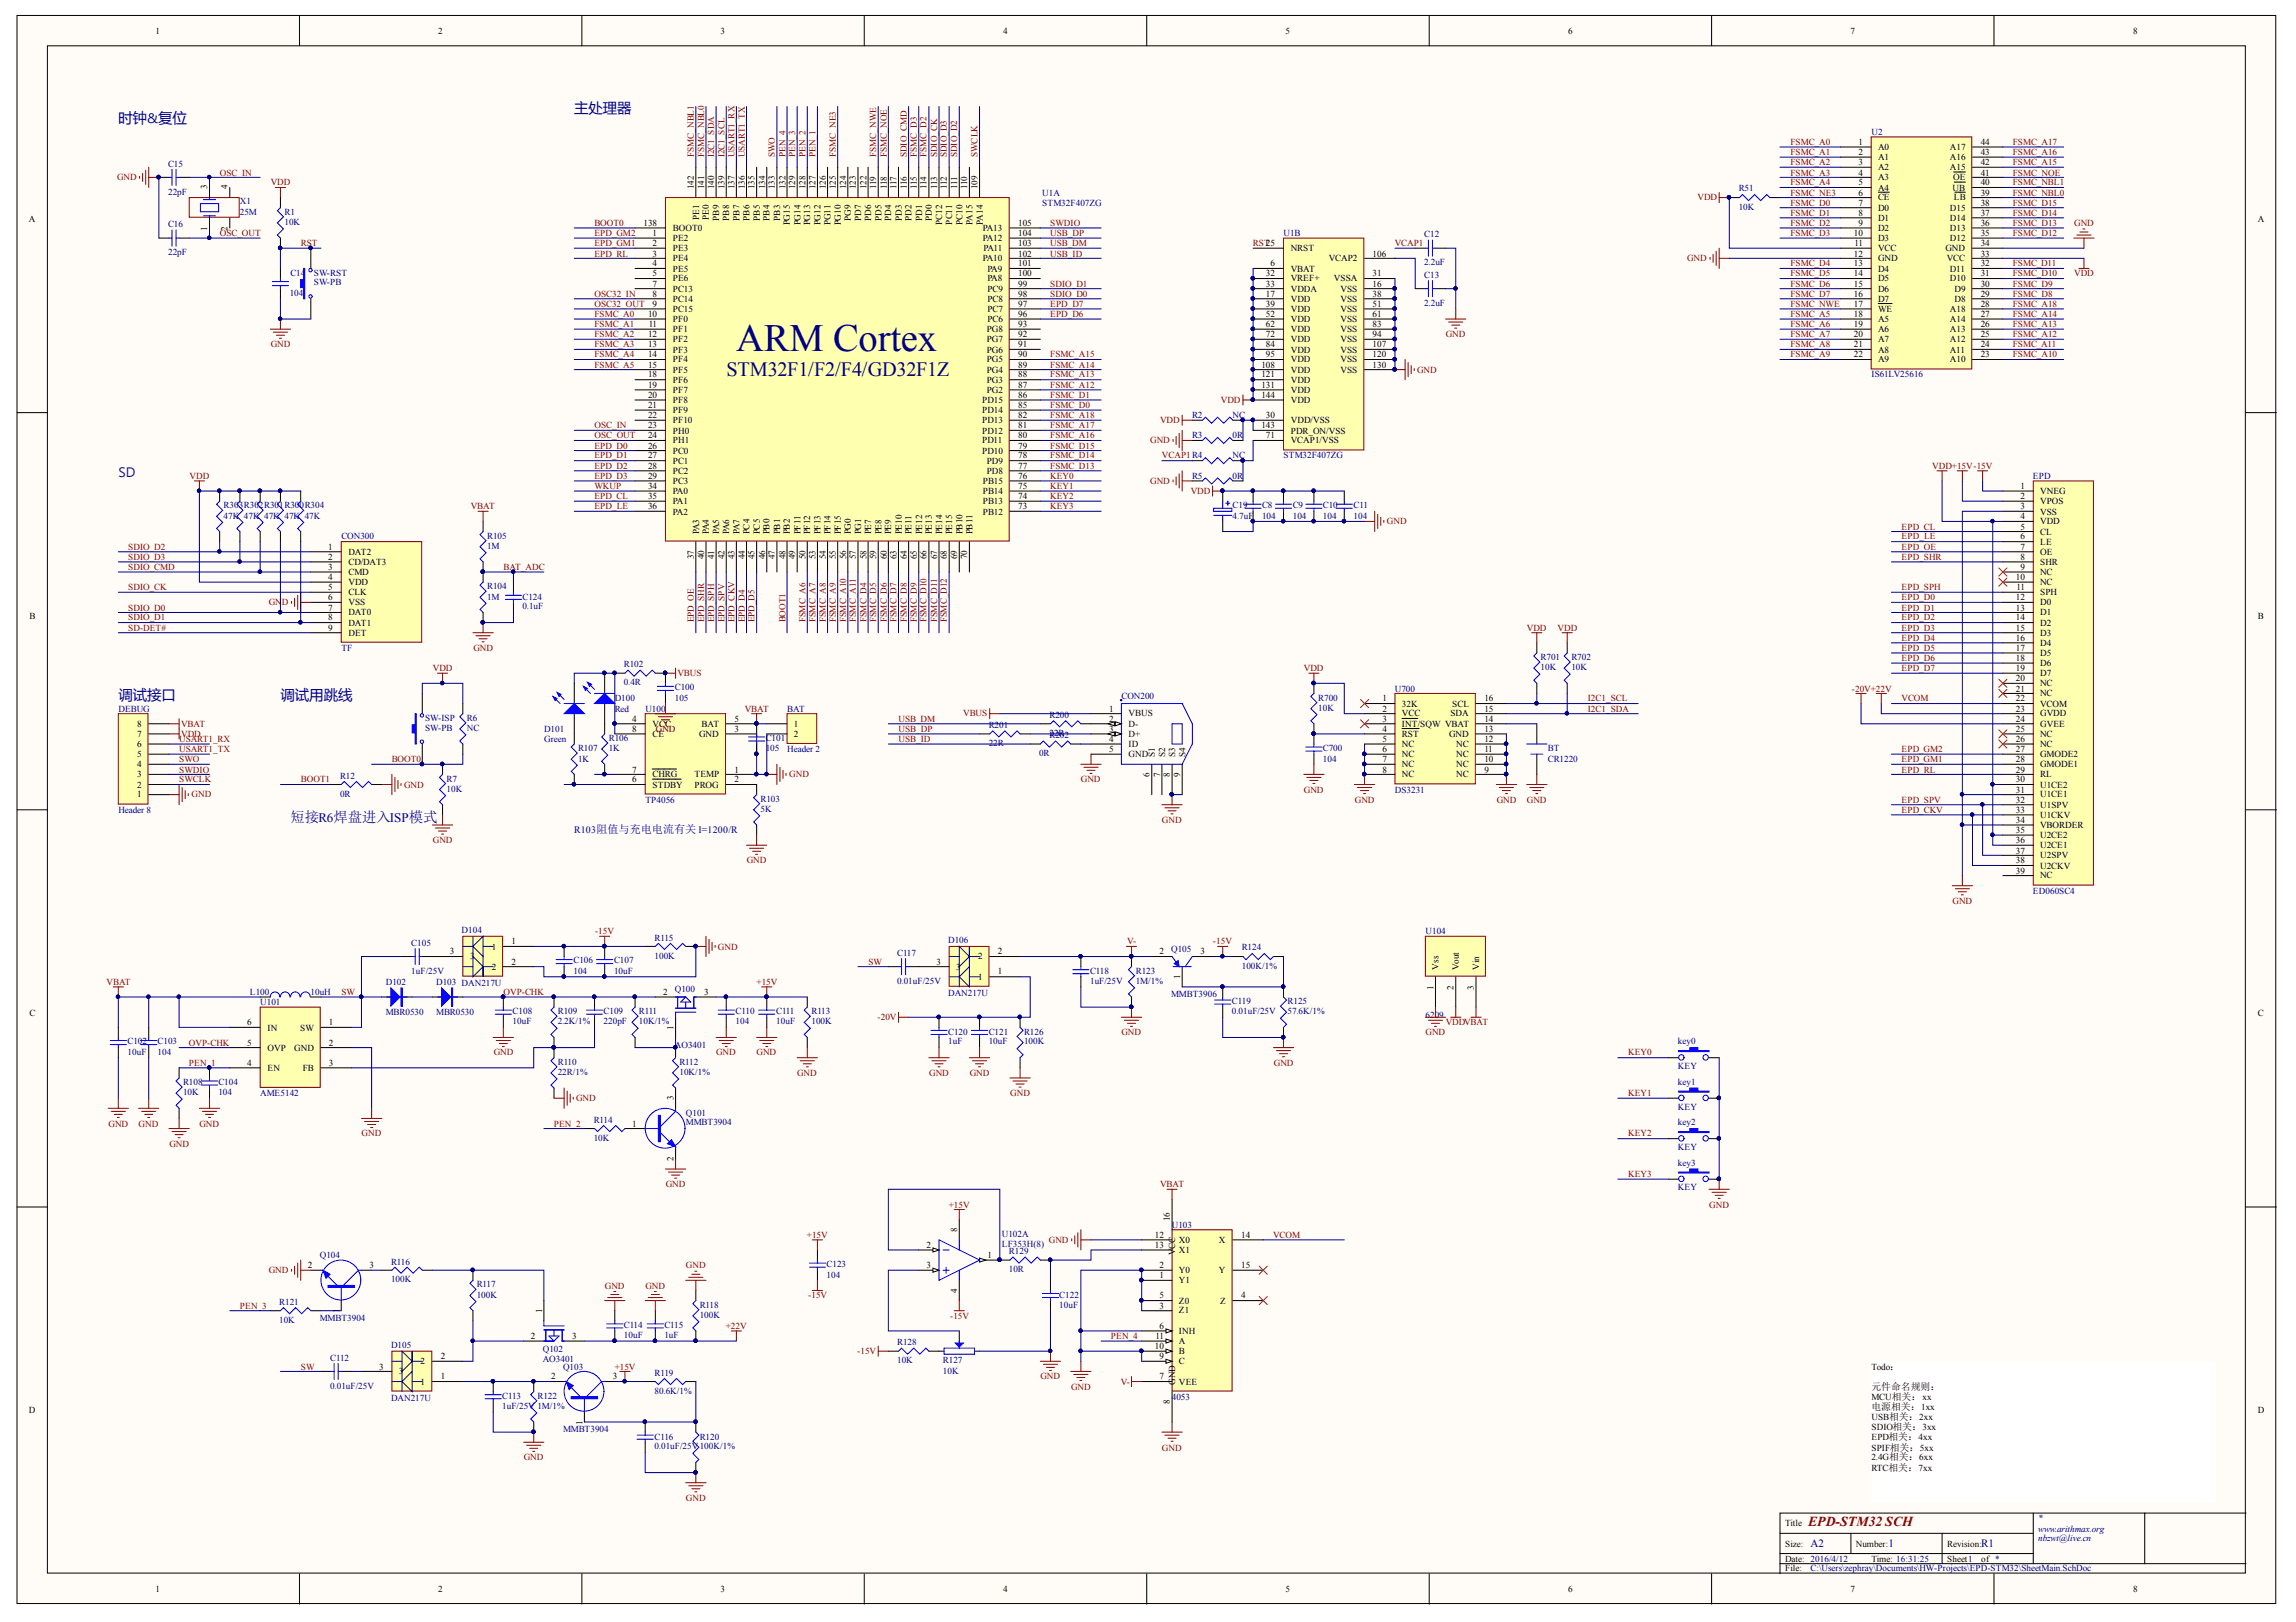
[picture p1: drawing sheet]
<svg xmlns="http://www.w3.org/2000/svg" width="297mm" height="210mm" viewBox="0 0 297 210" stroke-linecap="round" stroke-linejoin="round" font-family="sans-serif">
<defs><g id="words">
<text font-size="5" fill="#000080" x="95.3" y="45.5">ARM Cortex</text>
<text font-size="2.6" fill="#000080" x="94" y="48.6">STM32F1/F2/F4/GD32F1Z</text>
<g font-size="1.9" fill="#000080">
<text x="15.3" y="16">时钟&amp;复位</text>
<text x="74.3" y="14.6">主处理器</text>
<text x="15.3" y="90.6">调试接口</text>
<text x="36.3" y="90.6">调试用跳线</text>
<text x="37.6" y="106.4">短接R6焊盘进入ISP模式</text>
</g>
<text font-size="1.8" fill="#30007b" x="15.3" y="61.8">SD</text>
<text font-size="1.8" fill="#800000" x="233.9" y="197.5">EPD-STM32 SCH</text>
<g font-size="1.4" fill="#000080">
<text x="234.2" y="200.2">A2</text>
<text x="244.3" y="200.2">1</text>
<text x="256.3" y="200.2">R1</text>
</g>
<text font-size="1.3" fill="#000080" x="74.3" y="107.8">R103阻值与充电电流有关 I=1200/R</text>
<g font-size="1.3">
<text x="242.1" y="179.9">元件命名规则：</text>
<text x="242.1" y="182.5">电源相关：1xx</text>
</g>
<g font-size="1.2">
<text x="20.1" y="4.4">1</text>
<text x="56.7" y="4.4">2</text>
<text x="93.2" y="4.4">3</text>
<text x="129.8" y="4.4">4</text>
<text x="166.3" y="4.4">5</text>
<text x="202.9" y="4.4">6</text>
<text x="239.4" y="4.4">7</text>
<text x="276" y="4.4">8</text>
<text x="240.4" y="18.8">1</text>
<text x="240.4" y="20.1">2</text>
<text x="240.4" y="21.4">3</text>
<text x="240.4" y="22.7">4</text>
<text x="243" y="19.4">A0</text>
<text x="243" y="20.7">A1</text>
<text x="243" y="22.1">A2</text>
<text x="243" y="23.3">A3</text>
<text x="252.3" y="22.1">A15</text>
<text x="252.3" y="20.7">A16</text>
<text x="252.3" y="19.4">A17</text>
<text x="252.7" y="23.3">OE</text>
<text x="256.2" y="22.7">41</text>
<text x="256.2" y="21.4">42</text>
<text x="256.2" y="20.1">43</text>
<text x="256.2" y="18.8">44</text>
<text x="3.7" y="28.7">A</text>
<text x="26.8" y="29.8" transform="rotate(-90 26.8 29.8)">1</text>
<text x="26.8" y="24.5" transform="rotate(-90 26.8 24.5)">3</text>
<text x="29.4" y="29.8" transform="rotate(-90 29.4 29.8)">2</text>
<text x="29.4" y="24.5" transform="rotate(-90 29.4 24.5)">4</text>
<text x="83.2" y="29.2">138</text>
<text x="87.1" y="29.9">BOOT0</text>
<text x="89.8" y="24.5" transform="rotate(-90 89.8 24.5)">142</text>
<text x="90.4" y="28.5" transform="rotate(-90 90.4 28.5)">PE1</text>
<text x="91.1" y="24.5" transform="rotate(-90 91.1 24.5)">141</text>
<text x="91.7" y="28.5" transform="rotate(-90 91.7 28.5)">PE0</text>
<text x="92.4" y="24.5" transform="rotate(-90 92.4 24.5)">140</text>
<text x="93.1" y="28.6" transform="rotate(-90 93.1 28.6)">PB9</text>
<text x="93.7" y="24.5" transform="rotate(-90 93.7 24.5)">139</text>
<text x="94.3" y="28.6" transform="rotate(-90 94.3 28.6)">PB8</text>
<text x="95" y="24.5" transform="rotate(-90 95 24.5)">137</text>
<text x="95.7" y="28.6" transform="rotate(-90 95.7 28.6)">PB7</text>
<text x="96.4" y="24.5" transform="rotate(-90 96.4 24.5)">136</text>
<text x="96.9" y="28.6" transform="rotate(-90 96.9 28.6)">PB6</text>
<text x="97.6" y="24.5" transform="rotate(-90 97.6 24.5)">135</text>
<text x="98.3" y="28.6" transform="rotate(-90 98.3 28.6)">PB5</text>
<text x="99" y="24.5" transform="rotate(-90 99 24.5)">134</text>
<text x="99.6" y="28.6" transform="rotate(-90 99.6 28.6)">PB4</text>
<text x="100.2" y="24.5" transform="rotate(-90 100.2 24.5)">133</text>
<text x="100.9" y="28.6" transform="rotate(-90 100.9 28.6)">PB3</text>
<text x="101.6" y="24.5" transform="rotate(-90 101.6 24.5)">132</text>
<text x="102.2" y="29.2" transform="rotate(-90 102.2 29.2)">PG15</text>
<text x="102.9" y="24.5" transform="rotate(-90 102.9 24.5)">129</text>
<text x="103.5" y="29.2" transform="rotate(-90 103.5 29.2)">PG14</text>
<text x="104.2" y="24.5" transform="rotate(-90 104.2 24.5)">128</text>
<text x="104.8" y="29.2" transform="rotate(-90 104.8 29.2)">PG13</text>
<text x="105.5" y="24.5" transform="rotate(-90 105.5 24.5)">127</text>
<text x="106.2" y="29.2" transform="rotate(-90 106.2 29.2)">PG12</text>
<text x="106.8" y="24.5" transform="rotate(-90 106.8 24.5)">126</text>
<text x="107.4" y="29.2" transform="rotate(-90 107.4 29.2)">PG11</text>
<text x="108.1" y="24.5" transform="rotate(-90 108.1 24.5)">125</text>
<text x="108.8" y="29.2" transform="rotate(-90 108.8 29.2)">PG10</text>
<text x="109.5" y="24.5" transform="rotate(-90 109.5 24.5)">124</text>
<text x="110.1" y="28.6" transform="rotate(-90 110.1 28.6)">PG9</text>
<text x="110.7" y="24.5" transform="rotate(-90 110.7 24.5)">123</text>
<text x="111.4" y="28.6" transform="rotate(-90 111.4 28.6)">PD7</text>
<text x="112.1" y="24.5" transform="rotate(-90 112.1 24.5)">122</text>
<text x="112.7" y="28.6" transform="rotate(-90 112.7 28.6)">PD6</text>
<text x="113.4" y="24.5" transform="rotate(-90 113.4 24.5)">119</text>
<text x="114" y="28.6" transform="rotate(-90 114 28.6)">PD5</text>
<text x="114.7" y="24.5" transform="rotate(-90 114.7 24.5)">118</text>
<text x="115.3" y="28.6" transform="rotate(-90 115.3 28.6)">PD4</text>
<text x="116" y="24.5" transform="rotate(-90 116 24.5)">117</text>
<text x="116.7" y="28.6" transform="rotate(-90 116.7 28.6)">PD3</text>
<text x="117.3" y="24.5" transform="rotate(-90 117.3 24.5)">116</text>
<text x="117.9" y="28.6" transform="rotate(-90 117.9 28.6)">PD2</text>
<text x="118.6" y="24.5" transform="rotate(-90 118.6 24.5)">115</text>
<text x="119.3" y="28.6" transform="rotate(-90 119.3 28.6)">PD1</text>
<text x="119.9" y="24.5" transform="rotate(-90 119.9 24.5)">114</text>
<text x="120.6" y="28.6" transform="rotate(-90 120.6 28.6)">PD0</text>
<text x="121.2" y="24.5" transform="rotate(-90 121.2 24.5)">113</text>
<text x="121.9" y="29.2" transform="rotate(-90 121.9 29.2)">PC12</text>
<text x="122.5" y="24.5" transform="rotate(-90 122.5 24.5)">112</text>
<text x="123.2" y="29.1" transform="rotate(-90 123.2 29.1)">PC11</text>
<text x="123.9" y="24.5" transform="rotate(-90 123.9 24.5)">111</text>
<text x="124.5" y="29.2" transform="rotate(-90 124.5 29.2)">PC10</text>
<text x="125.1" y="24.5" transform="rotate(-90 125.1 24.5)">110</text>
<text x="125.8" y="29.1" transform="rotate(-90 125.8 29.1)">PA15</text>
<text x="126.5" y="24.5" transform="rotate(-90 126.5 24.5)">109</text>
<text x="127.1" y="29.1" transform="rotate(-90 127.1 29.1)">PA14</text>
<text x="127.1" y="29.9">PA13</text>
<text x="131.7" y="29.2">105</text>
<text x="240.4" y="24">5</text>
<text x="240.4" y="25.4">6</text>
<text x="240.4" y="26.6">7</text>
<text x="240.4" y="28">8</text>
<text x="240.4" y="29.2">9</text>
<text x="243" y="24.7">A4</text>
<text x="243" y="25.9">CE</text>
<text x="243" y="27.3">D0</text>
<text x="243" y="28.6">D1</text>
<text x="243" y="29.9">D2</text>
<text x="252.3" y="29.9">D13</text>
<text x="252.3" y="28.6">D14</text>
<text x="252.3" y="27.3">D15</text>
<text x="252.6" y="24.7">UB</text>
<text x="252.8" y="25.9">LB</text>
<text x="256.2" y="29.2">36</text>
<text x="256.2" y="28">37</text>
<text x="256.2" y="26.6">38</text>
<text x="256.2" y="25.4">39</text>
<text x="256.2" y="24">40</text>
<text x="292.1" y="28.7">A</text>
<text x="84.4" y="30.6">1</text>
<text x="84.4" y="31.9">2</text>
<text x="84.4" y="33.2">3</text>
<text x="84.4" y="34.5">4</text>
<text x="84.4" y="35.8">5</text>
<text x="87.1" y="31.2">PE2</text>
<text x="87.1" y="32.5">PE3</text>
<text x="87.1" y="33.8">PE4</text>
<text x="87.1" y="35.2">PE5</text>
<text x="127.1" y="33.8">PA10</text>
<text x="127.1" y="31.2">PA12</text>
<text x="127.2" y="32.5">PA11</text>
<text x="127.7" y="35.2">PA9</text>
<text x="131.7" y="35.8">100</text>
<text x="131.7" y="34.5">101</text>
<text x="131.7" y="33.2">102</text>
<text x="131.7" y="31.9">103</text>
<text x="131.7" y="30.6">104</text>
<text x="163.8" y="35.8">32</text>
<text x="164.4" y="34.5">6</text>
<text x="167" y="35.2">VBAT</text>
<text x="167" y="32.5">NRST</text>
<text x="171.9" y="33.8">VCAP2</text>
<text x="177.6" y="35.8">31</text>
<text x="177.6" y="33.2">106</text>
<text x="239.8" y="30.6">10</text>
<text x="239.8" y="33.2">12</text>
<text x="239.8" y="34.5">13</text>
<text x="239.8" y="35.8">14</text>
<text x="239.9" y="31.9">11</text>
<text x="243" y="31.2">D3</text>
<text x="243" y="32.5">VCC</text>
<text x="243" y="33.8">GND</text>
<text x="243" y="35.2">D4</text>
<text x="251.7" y="32.5">GND</text>
<text x="251.8" y="33.8">VCC</text>
<text x="252.3" y="35.2">D11</text>
<text x="252.3" y="31.2">D12</text>
<text x="256.2" y="35.8">31</text>
<text x="256.2" y="34.5">32</text>
<text x="256.2" y="33.2">33</text>
<text x="256.2" y="31.9">34</text>
<text x="256.2" y="30.6">35</text>
<text x="83.8" y="41">10</text>
<text x="84.4" y="37.1">7</text>
<text x="84.4" y="38.4">8</text>
<text x="84.4" y="39.7">9</text>
<text x="87.1" y="36.4">PE6</text>
<text x="87.1" y="37.8">PC13</text>
<text x="87.1" y="39">PC14</text>
<text x="87.1" y="40.4">PC15</text>
<text x="87.1" y="41.7">PF0</text>
<text x="127.7" y="41.7">PC6</text>
<text x="127.7" y="40.4">PC7</text>
<text x="127.7" y="39">PC8</text>
<text x="127.7" y="37.8">PC9</text>
<text x="127.7" y="36.4">PA8</text>
<text x="131.7" y="41">96</text>
<text x="131.7" y="39.7">97</text>
<text x="131.7" y="38.4">98</text>
<text x="131.7" y="37.1">99</text>
<text x="163.8" y="38.4">17</text>
<text x="163.8" y="37.1">33</text>
<text x="163.8" y="39.7">39</text>
<text x="163.8" y="41">52</text>
<text x="167" y="39">VDD</text>
<text x="167" y="36.4">VREF+</text>
<text x="167" y="37.8">VDDA</text>
<text x="167" y="40.4">VDD</text>
<text x="167" y="41.7">VDD</text>
<text x="172.6" y="36.4">VSSA</text>
<text x="173.4" y="37.8">VSS</text>
<text x="173.4" y="39">VSS</text>
<text x="173.4" y="40.4">VSS</text>
<text x="173.4" y="41.7">VSS</text>
<text x="177.6" y="37.1">16</text>
<text x="177.6" y="38.4">38</text>
<text x="177.6" y="39.7">51</text>
<text x="177.6" y="41">61</text>
<text x="239.8" y="37.1">15</text>
<text x="239.8" y="38.4">16</text>
<text x="239.8" y="39.7">17</text>
<text x="239.8" y="41">18</text>
<text x="243" y="36.4">D5</text>
<text x="243" y="37.8">D6</text>
<text x="243" y="39">D7</text>
<text x="243" y="40.4">WE</text>
<text x="243" y="41.7">A5</text>
<text x="252.3" y="41.7">A14</text>
<text x="252.3" y="40.4">A18</text>
<text x="252.3" y="36.4">D10</text>
<text x="252.9" y="39">D8</text>
<text x="252.9" y="37.8">D9</text>
<text x="256.2" y="41">27</text>
<text x="256.2" y="39.7">28</text>
<text x="256.2" y="38.4">29</text>
<text x="256.2" y="37.1">30</text>
<text x="83.8" y="43.6">12</text>
<text x="83.8" y="45">13</text>
<text x="83.8" y="46.2">14</text>
<text x="83.8" y="47.6">15</text>
<text x="83.9" y="42.3">11</text>
<text x="87.1" y="43">PF1</text>
<text x="87.1" y="44.3">PF2</text>
<text x="87.1" y="45.6">PF3</text>
<text x="87.1" y="46.9">PF4</text>
<text x="127.7" y="46.9">PG5</text>
<text x="127.7" y="45.6">PG6</text>
<text x="127.7" y="44.3">PG7</text>
<text x="127.7" y="43">PG8</text>
<text x="131.7" y="47.6">89</text>
<text x="131.7" y="46.2">90</text>
<text x="131.7" y="45">91</text>
<text x="131.7" y="43.6">92</text>
<text x="131.7" y="42.3">93</text>
<text x="163.2" y="47.6">108</text>
<text x="163.8" y="42.3">62</text>
<text x="163.8" y="43.6">72</text>
<text x="163.8" y="45">84</text>
<text x="163.8" y="46.2">95</text>
<text x="167" y="43">VDD</text>
<text x="167" y="44.3">VDD</text>
<text x="167" y="45.6">VDD</text>
<text x="167" y="46.9">VDD</text>
<text x="173.4" y="43">VSS</text>
<text x="173.4" y="44.3">VSS</text>
<text x="173.4" y="45.6">VSS</text>
<text x="173.4" y="46.9">VSS</text>
<text x="177.6" y="42.3">83</text>
<text x="177.6" y="43.6">94</text>
<text x="177.6" y="45">107</text>
<text x="177.6" y="46.2">120</text>
<text x="177.6" y="47.6">130</text>
<text x="239.8" y="42.3">19</text>
<text x="239.8" y="43.6">20</text>
<text x="239.8" y="45">21</text>
<text x="239.8" y="46.2">22</text>
<text x="243" y="43">A6</text>
<text x="243" y="44.3">A7</text>
<text x="243" y="45.6">A8</text>
<text x="243" y="46.9">A9</text>
<text x="252.3" y="46.9">A10</text>
<text x="252.3" y="45.6">A11</text>
<text x="252.3" y="44.3">A12</text>
<text x="252.3" y="43">A13</text>
<text x="256.2" y="46.2">23</text>
<text x="256.2" y="45">24</text>
<text x="256.2" y="43.6">25</text>
<text x="256.2" y="42.3">26</text>
<text x="83.8" y="48.9">18</text>
<text x="83.8" y="50.2">19</text>
<text x="83.8" y="51.5">20</text>
<text x="83.8" y="52.8">21</text>
<text x="87.1" y="48.3">PF5</text>
<text x="87.1" y="49.5">PF6</text>
<text x="87.1" y="50.9">PF7</text>
<text x="87.1" y="52.1">PF8</text>
<text x="87.1" y="53.5">PF9</text>
<text x="127.1" y="53.5">PD14</text>
<text x="127.1" y="52.1">PD15</text>
<text x="127.7" y="50.9">PG2</text>
<text x="127.7" y="49.5">PG3</text>
<text x="127.7" y="48.3">PG4</text>
<text x="131.7" y="52.8">85</text>
<text x="131.7" y="51.5">86</text>
<text x="131.7" y="50.2">87</text>
<text x="131.7" y="48.9">88</text>
<text x="163.2" y="48.9">121</text>
<text x="163.2" y="50.2">131</text>
<text x="163.2" y="51.5">144</text>
<text x="167" y="48.3">VDD</text>
<text x="167" y="49.5">VDD</text>
<text x="167" y="50.9">VDD</text>
<text x="167" y="52.1">VDD</text>
<text x="173.4" y="48.3">VSS</text>
<text x="83.8" y="54.1">22</text>
<text x="83.8" y="55.4">23</text>
<text x="83.8" y="56.7">24</text>
<text x="83.8" y="58.1">26</text>
<text x="83.8" y="59.3">27</text>
<text x="87.1" y="54.8">PF10</text>
<text x="87.1" y="56.1">PH0</text>
<text x="87.1" y="57.4">PH1</text>
<text x="87.1" y="58.7">PC0</text>
<text x="127.1" y="58.7">PD10</text>
<text x="127.1" y="57.4">PD11</text>
<text x="127.1" y="56.1">PD12</text>
<text x="127.1" y="54.8">PD13</text>
<text x="131.7" y="59.3">78</text>
<text x="131.7" y="58.1">79</text>
<text x="131.7" y="56.7">80</text>
<text x="131.7" y="55.4">81</text>
<text x="131.7" y="54.1">82</text>
<text x="163.2" y="55.4">143</text>
<text x="163.8" y="54.1">30</text>
<text x="163.8" y="56.7">71</text>
<text x="167" y="54.8">VDD/VSS</text>
<text x="167" y="57.4">VCAP1/VSS</text>
<text x="167" y="56.1">PDR_ON/VSS</text>
<text x="83.8" y="60.7">28</text>
<text x="83.8" y="62">29</text>
<text x="83.8" y="63.3">34</text>
<text x="83.8" y="64.6">35</text>
<text x="83.8" y="65.9">36</text>
<text x="87.1" y="60">PC1</text>
<text x="87.1" y="61.4">PC2</text>
<text x="87.1" y="62.6">PC3</text>
<text x="87.1" y="64">PA0</text>
<text x="87.1" y="65.3">PA1</text>
<text x="127.1" y="65.3">PB13</text>
<text x="127.1" y="64">PB14</text>
<text x="127.1" y="62.6">PB15</text>
<text x="127.7" y="61.4">PD8</text>
<text x="127.7" y="60">PD9</text>
<text x="131.7" y="65.9">73</text>
<text x="131.7" y="64.6">74</text>
<text x="131.7" y="63.3">75</text>
<text x="131.7" y="62">76</text>
<text x="131.7" y="60.7">77</text>
<text x="261.4" y="63.3">1</text>
<text x="261.4" y="64.6">2</text>
<text x="261.4" y="65.9">3</text>
<text x="263.9" y="64">VNEG</text>
<text x="263.9" y="65.3">VPOS</text>
<text x="42.5" y="71.2">1</text>
<text x="45.1" y="71.8">DAT2</text>
<text x="87.1" y="66.6">PA2</text>
<text x="90.4" y="69.1" transform="rotate(-90 90.4 69.1)">PA3</text>
<text x="91.7" y="69.1" transform="rotate(-90 91.7 69.1)">PA4</text>
<text x="93.1" y="69.1" transform="rotate(-90 93.1 69.1)">PA5</text>
<text x="94.3" y="69.1" transform="rotate(-90 94.3 69.1)">PA6</text>
<text x="95.7" y="69.1" transform="rotate(-90 95.7 69.1)">PA7</text>
<text x="96.9" y="69.1" transform="rotate(-90 96.9 69.1)">PC4</text>
<text x="98.3" y="69.1" transform="rotate(-90 98.3 69.1)">PC5</text>
<text x="99.6" y="69.1" transform="rotate(-90 99.6 69.1)">PB0</text>
<text x="100.9" y="69.1" transform="rotate(-90 100.9 69.1)">PB1</text>
<text x="102.2" y="69.1" transform="rotate(-90 102.2 69.1)">PB2</text>
<text x="103.5" y="69.1" transform="rotate(-90 103.5 69.1)">PF11</text>
<text x="104.8" y="69.1" transform="rotate(-90 104.8 69.1)">PF12</text>
<text x="106.2" y="69.1" transform="rotate(-90 106.2 69.1)">PF13</text>
<text x="107.4" y="69.1" transform="rotate(-90 107.4 69.1)">PF14</text>
<text x="108.8" y="69.1" transform="rotate(-90 108.8 69.1)">PF15</text>
<text x="110.1" y="69.1" transform="rotate(-90 110.1 69.1)">PG0</text>
<text x="111.4" y="69.1" transform="rotate(-90 111.4 69.1)">PG1</text>
<text x="112.7" y="69.1" transform="rotate(-90 112.7 69.1)">PE7</text>
<text x="114" y="69.1" transform="rotate(-90 114 69.1)">PE8</text>
<text x="115.3" y="69.1" transform="rotate(-90 115.3 69.1)">PE9</text>
<text x="116.7" y="69.1" transform="rotate(-90 116.7 69.1)">PE10</text>
<text x="117.9" y="69.1" transform="rotate(-90 117.9 69.1)">PE11</text>
<text x="119.3" y="69.1" transform="rotate(-90 119.3 69.1)">PE12</text>
<text x="120.6" y="69.1" transform="rotate(-90 120.6 69.1)">PE13</text>
<text x="121.9" y="69.1" transform="rotate(-90 121.9 69.1)">PE14</text>
<text x="123.2" y="69.1" transform="rotate(-90 123.2 69.1)">PE15</text>
<text x="124.5" y="69.1" transform="rotate(-90 124.5 69.1)">PB10</text>
<text x="125.8" y="69.1" transform="rotate(-90 125.8 69.1)">PB11</text>
<text x="127.1" y="66.6">PB12</text>
<text x="261.4" y="67.2">4</text>
<text x="261.4" y="68.5">5</text>
<text x="261.4" y="69.8">6</text>
<text x="261.4" y="71.2">7</text>
<text x="263.9" y="66.6">VSS</text>
<text x="263.9" y="67.9">VDD</text>
<text x="263.9" y="69.2">CL</text>
<text x="263.9" y="70.5">LE</text>
<text x="263.9" y="71.8">OE</text>
<text x="42.5" y="72.4">2</text>
<text x="42.5" y="73.8">3</text>
<text x="42.5" y="75.1">4</text>
<text x="42.5" y="76.4">5</text>
<text x="42.5" y="77.7">6</text>
<text x="45.1" y="73.1">CD/DAT3</text>
<text x="45.1" y="74.5">CMD</text>
<text x="45.1" y="75.7">VDD</text>
<text x="45.1" y="77">CLK</text>
<text x="89.8" y="72.4" transform="rotate(-90 89.8 72.4)">37</text>
<text x="91.1" y="72.4" transform="rotate(-90 91.1 72.4)">40</text>
<text x="92.4" y="72.4" transform="rotate(-90 92.4 72.4)">41</text>
<text x="93.7" y="72.4" transform="rotate(-90 93.7 72.4)">42</text>
<text x="95" y="72.4" transform="rotate(-90 95 72.4)">43</text>
<text x="96.4" y="72.4" transform="rotate(-90 96.4 72.4)">44</text>
<text x="97.6" y="72.4" transform="rotate(-90 97.6 72.4)">45</text>
<text x="99" y="72.4" transform="rotate(-90 99 72.4)">46</text>
<text x="100.2" y="72.4" transform="rotate(-90 100.2 72.4)">47</text>
<text x="101.6" y="72.4" transform="rotate(-90 101.6 72.4)">48</text>
<text x="102.9" y="72.4" transform="rotate(-90 102.9 72.4)">49</text>
<text x="104.2" y="72.4" transform="rotate(-90 104.2 72.4)">50</text>
<text x="105.5" y="72.4" transform="rotate(-90 105.5 72.4)">53</text>
<text x="106.8" y="72.4" transform="rotate(-90 106.8 72.4)">54</text>
<text x="108.1" y="72.4" transform="rotate(-90 108.1 72.4)">55</text>
<text x="109.5" y="72.4" transform="rotate(-90 109.5 72.4)">56</text>
<text x="110.7" y="72.4" transform="rotate(-90 110.7 72.4)">57</text>
<text x="112.1" y="72.4" transform="rotate(-90 112.1 72.4)">58</text>
<text x="113.4" y="72.4" transform="rotate(-90 113.4 72.4)">59</text>
<text x="114.7" y="72.4" transform="rotate(-90 114.7 72.4)">60</text>
<text x="116" y="72.4" transform="rotate(-90 116 72.4)">63</text>
<text x="117.3" y="72.4" transform="rotate(-90 117.3 72.4)">64</text>
<text x="118.6" y="72.4" transform="rotate(-90 118.6 72.4)">65</text>
<text x="119.9" y="72.4" transform="rotate(-90 119.9 72.4)">66</text>
<text x="121.2" y="72.4" transform="rotate(-90 121.2 72.4)">67</text>
<text x="122.5" y="72.4" transform="rotate(-90 122.5 72.4)">68</text>
<text x="123.9" y="72.4" transform="rotate(-90 123.9 72.4)">69</text>
<text x="125.1" y="72.4" transform="rotate(-90 125.1 72.4)">70</text>
<text x="260.8" y="75.1">10</text>
<text x="260.8" y="77.7">12</text>
<text x="260.9" y="76.4">11</text>
<text x="261.4" y="72.4">8</text>
<text x="261.4" y="73.8">9</text>
<text x="263.9" y="73.1">SHR</text>
<text x="263.9" y="74.5">NC</text>
<text x="263.9" y="75.7">NC</text>
<text x="263.9" y="77">SPH</text>
<text x="3.8" y="80.1">B</text>
<text x="42.5" y="79">7</text>
<text x="42.5" y="80.3">8</text>
<text x="42.5" y="81.6">9</text>
<text x="45.1" y="78.4">VSS</text>
<text x="45.1" y="79.6">DAT0</text>
<text x="45.1" y="81">DAT1</text>
<text x="45.1" y="82.2">DET</text>
<text x="260.8" y="79">13</text>
<text x="260.8" y="80.3">14</text>
<text x="260.8" y="81.6">15</text>
<text x="260.8" y="82.9">16</text>
<text x="263.9" y="78.4">D0</text>
<text x="263.9" y="79.6">D1</text>
<text x="263.9" y="81">D2</text>
<text x="263.9" y="82.2">D3</text>
<text x="263.9" y="83.6">D4</text>
<text x="292.1" y="80.1">B</text>
<text x="260.8" y="84.3">17</text>
<text x="260.8" y="85.5">18</text>
<text x="260.8" y="86.9">19</text>
<text x="260.8" y="88.2">20</text>
<text x="260.8" y="89.5">21</text>
<text x="263.9" y="84.9">D5</text>
<text x="263.9" y="86.2">D6</text>
<text x="263.9" y="87.5">D7</text>
<text x="263.9" y="88.8">NC</text>
<text x="17.8" y="95.3">7</text>
<text x="17.8" y="94.1">8</text>
<text x="81.8" y="93.4">4</text>
<text x="81.8" y="94.8">8</text>
<text x="84.4" y="94.1">VCC</text>
<text x="84.4" y="95.3">CE</text>
<text x="90.4" y="95.3">GND</text>
<text x="90.8" y="94.1">BAT</text>
<text x="95" y="93.4">5</text>
<text x="95" y="94.8">3</text>
<text x="102.7" y="94.1">1</text>
<text x="102.7" y="95.3">2</text>
<text x="143.5" y="92.1">1</text>
<text x="143.5" y="93.4">2</text>
<text x="143.5" y="94.8">3</text>
<text x="146" y="92.7">VBUS</text>
<text x="146" y="94.1">D-</text>
<text x="146" y="95.3">D+</text>
<text x="178.8" y="90.8">1</text>
<text x="178.8" y="92.1">2</text>
<text x="178.8" y="93.4">3</text>
<text x="178.8" y="94.8">4</text>
<text x="181.4" y="91.5">32K</text>
<text x="181.4" y="92.7">VCC</text>
<text x="181.4" y="94.1">INT/SQW VBAT</text>
<text x="181.4" y="95.3">RST</text>
<text x="187.5" y="95.3">GND</text>
<text x="187.6" y="92.7">SDA</text>
<text x="187.9" y="91.5">SCL</text>
<text x="192" y="94.8">13</text>
<text x="192" y="93.4">14</text>
<text x="192" y="92.1">15</text>
<text x="192" y="90.8">16</text>
<text x="260.8" y="90.8">22</text>
<text x="260.8" y="92.1">23</text>
<text x="260.8" y="93.4">24</text>
<text x="260.8" y="94.8">25</text>
<text x="263.9" y="90.1">NC</text>
<text x="263.9" y="91.5">VCOM</text>
<text x="263.9" y="92.7">GVDD</text>
<text x="263.9" y="94.1">GVEE</text>
<text x="263.9" y="95.3">NC</text>
<text x="17.8" y="101.9">2</text>
<text x="17.8" y="100.6">3</text>
<text x="17.8" y="99.3">4</text>
<text x="17.8" y="98">5</text>
<text x="17.8" y="96.7">6</text>
<text x="81.8" y="100">7</text>
<text x="81.8" y="101.3">6</text>
<text x="84.4" y="100.6">CHRG</text>
<text x="84.4" y="101.9">STDBY</text>
<text x="89.8" y="100.6">TEMP</text>
<text x="89.8" y="101.9">PROG</text>
<text x="95" y="100">1</text>
<text x="95" y="101.3">2</text>
<text x="143.5" y="97.4">5</text>
<text x="143.5" y="96">4</text>
<text x="146" y="98">GND</text>
<text x="146" y="96.7">ID</text>
<text x="148.7" y="100.6" transform="rotate(-90 148.7 100.6)">6</text>
<text x="149.4" y="98" transform="rotate(-90 149.4 98)">S1</text>
<text x="150.1" y="100.6" transform="rotate(-90 150.1 100.6)">7</text>
<text x="150.8" y="98" transform="rotate(-90 150.8 98)">S2</text>
<text x="151.3" y="100.6" transform="rotate(-90 151.3 100.6)">8</text>
<text x="152" y="98" transform="rotate(-90 152 98)">S3</text>
<text x="152.7" y="100.6" transform="rotate(-90 152.7 100.6)">9</text>
<text x="153.4" y="98" transform="rotate(-90 153.4 98)">S4</text>
<text x="178.8" y="96">5</text>
<text x="178.8" y="97.4">6</text>
<text x="178.8" y="98.6">7</text>
<text x="178.8" y="100">8</text>
<text x="181.4" y="96.7">NC</text>
<text x="181.4" y="98">NC</text>
<text x="181.4" y="99.3">NC</text>
<text x="181.4" y="100.6">NC</text>
<text x="188.4" y="100.6">NC</text>
<text x="188.4" y="99.3">NC</text>
<text x="188.4" y="98">NC</text>
<text x="188.4" y="96.7">NC</text>
<text x="192" y="100">9</text>
<text x="192" y="98.6">10</text>
<text x="192" y="97.4">11</text>
<text x="192" y="96">12</text>
<text x="260.8" y="96">26</text>
<text x="260.8" y="97.4">27</text>
<text x="260.8" y="98.6">28</text>
<text x="260.8" y="100">29</text>
<text x="260.8" y="101.3">30</text>
<text x="263.9" y="96.7">NC</text>
<text x="263.9" y="98">GMODE2</text>
<text x="263.9" y="99.3">GMODE1</text>
<text x="263.9" y="100.6">RL</text>
<text x="263.9" y="101.9">U1CE2</text>
<text x="17.8" y="103.2">1</text>
<text x="260.8" y="102.6">31</text>
<text x="260.8" y="103.9">32</text>
<text x="260.8" y="105.2">33</text>
<text x="260.8" y="106.5">34</text>
<text x="260.8" y="107.9">35</text>
<text x="263.9" y="103.2">U1CE1</text>
<text x="263.9" y="104.6">U1SPV</text>
<text x="263.9" y="105.8">U1CKV</text>
<text x="263.9" y="107.2">VBORDER</text>
<text x="260.8" y="109.1">36</text>
<text x="260.8" y="110.5">37</text>
<text x="260.8" y="111.7">38</text>
<text x="260.8" y="113.1">39</text>
<text x="263.9" y="108.4">U2CE2</text>
<text x="263.9" y="109.8">U2CE1</text>
<text x="263.9" y="111.1">U2SPV</text>
<text x="263.9" y="112.4">U2CKV</text>
<text x="263.9" y="113.7">NC</text>
<text x="58.2" y="123.5">3</text>
<text x="60.8" y="124.2">3</text>
<text x="63.6" y="122.9">1</text>
<text x="63.6" y="125.5">2</text>
<text x="66.2" y="122.2">1</text>
<text x="66.2" y="124.8">2</text>
<text x="121.1" y="124.8">3</text>
<text x="123.7" y="125.5">3</text>
<text x="126.6" y="124.2">2</text>
<text x="129.1" y="123.5">2</text>
<text x="150" y="123.5">2</text>
<text x="155.3" y="123.5">3</text>
<text x="186.1" y="125.5" transform="rotate(-90 186.1 125.5)">Vss</text>
<text x="188.7" y="125.5" transform="rotate(-90 188.7 125.5)">Vout</text>
<text x="191.4" y="125.5" transform="rotate(-90 191.4 125.5)">Vin</text>
<text x="3.8" y="131.5">C</text>
<text x="85.8" y="128.7">2</text>
<text x="91.1" y="128.7">3</text>
<text x="126.6" y="126.8">1</text>
<text x="129.1" y="126.1">1</text>
<text x="152.7" y="126.7" transform="rotate(-90 152.7 126.7)">1</text>
<text x="185.4" y="128.1" transform="rotate(-90 185.4 128.1)">1</text>
<text x="188.1" y="128.1" transform="rotate(-90 188.1 128.1)">2</text>
<text x="190.7" y="128.1" transform="rotate(-90 190.7 128.1)">3</text>
<text x="292.1" y="131.5">C</text>
<text x="32" y="132.7">6</text>
<text x="32" y="135.3">5</text>
<text x="32" y="137.9">4</text>
<text x="34.6" y="133.4">IN</text>
<text x="34.6" y="136">OVP</text>
<text x="38.1" y="136">GND</text>
<text x="38.8" y="133.4">SW</text>
<text x="42.6" y="137.9">3</text>
<text x="42.6" y="135.3">2</text>
<text x="42.6" y="132.7">1</text>
<text x="87.1" y="133.3" transform="rotate(-90 87.1 133.3)">1</text>
<text x="34.6" y="138.6">EN</text>
<text x="39.2" y="138.6">FB</text>
<text x="87.1" y="142.3" transform="rotate(-90 87.1 142.3)">3</text>
<text x="81.8" y="145.8">1</text>
<text x="87.1" y="150.3" transform="rotate(-90 87.1 150.3)">2</text>
<text x="119.9" y="161.5">2</text>
<text x="123.9" y="159.4" transform="rotate(-90 123.9 159.4)">8</text>
<text x="149.4" y="160.2">12</text>
<text x="149.4" y="161.5">13</text>
<text x="151.3" y="158.1" transform="rotate(-90 151.3 158.1)">16</text>
<text x="152.5" y="160.9">X0</text>
<text x="157.7" y="160.9">X</text>
<text x="160.6" y="160.2">14</text>
<text x="39.8" y="164.1">2</text>
<text x="47.8" y="164.1">3</text>
<text x="119.9" y="164.1">3</text>
<text x="123.9" y="167.4" transform="rotate(-90 123.9 167.4)">4</text>
<text x="127.7" y="162.8">1</text>
<text x="150" y="164.1">2</text>
<text x="150" y="165.4">1</text>
<text x="152" y="162.5" transform="rotate(-90 152 162.5)">VCC</text>
<text x="152.5" y="162.1">X1</text>
<text x="152.5" y="164.7">Y0</text>
<text x="152.5" y="166.1">Y1</text>
<text x="157.7" y="164.7">Y</text>
<text x="160.6" y="164.1">15</text>
<text x="43.9" y="170" transform="rotate(-90 43.9 170)">1</text>
<text x="68.7" y="173.3">2</text>
<text x="70.1" y="169.9" transform="rotate(-90 70.1 169.9)">1</text>
<text x="74" y="173.3">3</text>
<text x="149.5" y="173.3">11</text>
<text x="150" y="168">5</text>
<text x="150" y="169.4">3</text>
<text x="150" y="172">6</text>
<text x="152.5" y="168.7">Z0</text>
<text x="152.5" y="170">Z1</text>
<text x="152.5" y="172.6">INH</text>
<text x="152.5" y="174">A</text>
<text x="157.9" y="168.7">Z</text>
<text x="160.6" y="168">4</text>
<text x="49.1" y="177.2">3</text>
<text x="51.6" y="177.8">3</text>
<text x="54.4" y="179.2">1</text>
<text x="54.4" y="176.6">2</text>
<text x="57" y="178.5">1</text>
<text x="57" y="175.9">2</text>
<text x="71.3" y="178.5">2</text>
<text x="79.3" y="178.5">3</text>
<text x="149.4" y="174.6">10</text>
<text x="150" y="175.9">9</text>
<text x="150" y="178.5">7</text>
<text x="152" y="179.2" transform="rotate(-90 152 179.2)">GND</text>
<text x="152.5" y="175.2">B</text>
<text x="152.5" y="176.6">C</text>
<text x="152.5" y="179.2">VEE</text>
<text x="242.1" y="177.2">Todo：</text>
<text x="3.7" y="182.9">D</text>
<text x="75.4" y="184.3" transform="rotate(-90 75.4 184.3)">1</text>
<text x="151.3" y="181.7" transform="rotate(-90 151.3 181.7)">8</text>
<text x="242.1" y="181.1">MCU相关：xx</text>
<text x="242.1" y="183.8">USB相关：2xx</text>
<text x="242.1" y="185.1">SDIO相关：3xx</text>
<text x="292.1" y="182.9">D</text>
<text x="242.1" y="186.4">EPD相关：4xx</text>
<text x="242.1" y="187.7">SPIF相关：5xx</text>
<text x="242.1" y="189">2.4G相关：6xx</text>
<text x="242.1" y="190.4">RTC相关：7xx</text>
<text x="231" y="197.5">Title</text>
<text x="231" y="200.2">Size:</text>
<text x="231" y="202.1">Date: 2016/4/12</text>
<text x="231" y="203.4">File:</text>
<text x="240.1" y="200.2">Number:</text>
<text x="242.1" y="202.1">Time: 16:31:25</text>
<text x="251.9" y="200.2">Revision:</text>
<text x="251.9" y="202.1">Sheet1</text>
<text x="256.3" y="202.1">of *</text>
<text x="20.1" y="206">1</text>
<text x="56.7" y="206">2</text>
<text x="93.2" y="206">3</text>
<text x="129.8" y="206">4</text>
<text x="166.3" y="206">5</text>
<text x="202.9" y="206">6</text>
<text x="239.4" y="206">7</text>
<text x="276" y="206">8</text>
</g>
<g font-size="1.2" fill="#000080">
<text x="242.1" y="17.5">U2</text>
<text x="21.7" y="21.5">C15</text>
<text x="21.7" y="25.2">22pF</text>
<text x="21.7" y="29.4">C16</text>
<text x="31" y="26.5">X1</text>
<text x="31" y="27.8">25M</text>
<text x="36.8" y="27.8">R1</text>
<text x="36.8" y="29.1">10K</text>
<text x="134.8" y="25.4">U1A</text>
<text x="134.8" y="26.6">STM32F407ZG</text>
<text x="224.9" y="24.8">R51</text>
<text x="224.9" y="27.1">10K</text>
<text x="21.7" y="33">22pF</text>
<text x="37.6" y="35.8">C14</text>
<text x="40.6" y="35.7">SW-RST</text>
<text x="166.1" y="30.6">U1B</text>
<text x="184.3" y="30.7">C12</text>
<text x="184.3" y="34.3">2.2uF</text>
<text x="184.3" y="35.9">C13</text>
<text x="37.5" y="38.3">104</text>
<text x="40.6" y="36.9">SW-PB</text>
<text x="184.3" y="39.6">2.2uF</text>
<text x="242.1" y="48.9">IS61LV25616</text>
<text x="154.2" y="54.1">R2</text>
<text x="154.2" y="56.7">R3</text>
<text x="159.5" y="54.1">NC</text>
<text x="159.5" y="56.7">0R</text>
<text x="159.5" y="59.3">NC</text>
<text x="166.1" y="59.3">STM32F407ZG</text>
<text x="28.9" y="65.8">R303R302R301R300R304</text>
<text x="154.2" y="62">R5</text>
<text x="159.5" y="65.8">C19</text>
<text x="159.5" y="62">0R</text>
<text x="163.3" y="65.8">C8</text>
<text x="167.2" y="65.8">C9</text>
<text x="171.1" y="65.8">C10</text>
<text x="175.1" y="65.8">C11</text>
<text x="263" y="62">EPD</text>
<text x="28.9" y="67.1">47K 47K 47K 47K 47K</text>
<text x="44.2" y="69.8">CON300</text>
<text x="63" y="69.7">R105</text>
<text x="63" y="71">1M</text>
<text x="159.5" y="67.1">4.7uF</text>
<text x="163.3" y="67.1">104</text>
<text x="167.2" y="67.1">104</text>
<text x="171.1" y="67.1">104</text>
<text x="175.1" y="67.1">104</text>
<text x="63" y="76.2">R104</text>
<text x="63" y="77.6">1M</text>
<text x="67.6" y="77.6">C124</text>
<text x="67.6" y="78.9">0.1uF</text>
<text x="44.2" y="84.3">TF</text>
<text x="80.7" y="86.3">R102</text>
<text x="80.7" y="88.7">0.4R</text>
<text x="87.3" y="89.3">C100</text>
<text x="180.4" y="89.5">U700</text>
<text x="199.3" y="85.5">R701</text>
<text x="199.3" y="86.7">10K</text>
<text x="203.3" y="85.5">R702</text>
<text x="203.3" y="86.7">10K</text>
<text x="15.3" y="92.1">DEBUG</text>
<text x="55" y="93.3">SW-ISP</text>
<text x="55" y="94.6">SW-PB</text>
<text x="60.4" y="93.3">R6</text>
<text x="60.4" y="94.6">NC</text>
<text x="70.4" y="94.8">D101</text>
<text x="78.8" y="95.9">R106</text>
<text x="79.5" y="90.8">D100</text>
<text x="79.5" y="92.1">Red</text>
<text x="83.5" y="92.1">U100</text>
<text x="87.3" y="90.7">105</text>
<text x="99.1" y="95.9">C101</text>
<text x="101.9" y="92.1">BAT</text>
<text x="127.9" y="94.2">R201</text>
<text x="135.8" y="92.9">R200</text>
<text x="135.8" y="95.3">22R</text>
<text x="135.8" y="95.5">R202</text>
<text x="145.1" y="90.4">CON200</text>
<text x="170.5" y="90.7">R700</text>
<text x="170.5" y="92">10K</text>
<text x="44" y="100.8">R12</text>
<text x="57.8" y="101.2">R7</text>
<text x="70.4" y="96">Green</text>
<text x="74.8" y="97.2">R107</text>
<text x="74.8" y="98.6">1K</text>
<text x="78.8" y="97.2">1K</text>
<text x="99.1" y="97.2">105</text>
<text x="101.9" y="97.4">Header 2</text>
<text x="127.9" y="96.5">22R</text>
<text x="134.4" y="97.9">0R</text>
<text x="171.1" y="97.2">C700</text>
<text x="171.1" y="98.6">104</text>
<text x="200.2" y="97.2">BT</text>
<text x="200.2" y="98.6">CR1220</text>
<text x="15.3" y="105.2">Header 8</text>
<text x="44" y="103.1">0R</text>
<text x="57.8" y="102.4">10K</text>
<text x="83.5" y="103.9">TP4056</text>
<text x="98.4" y="103.8">R103</text>
<text x="98.4" y="105.1">5K</text>
<text x="180.4" y="102.6">DS3231</text>
<text x="263" y="115.7">ED060SC4</text>
<text x="53.2" y="122.4">C105</text>
<text x="59.7" y="120.8">D104</text>
<text x="74.2" y="124.7">C106</text>
<text x="79.4" y="124.7">C107</text>
<text x="84.7" y="121.7">R115</text>
<text x="84.7" y="124.1">100K</text>
<text x="116.1" y="123.7">C117</text>
<text x="122.7" y="122.1">D106</text>
<text x="151.5" y="123.2">Q105</text>
<text x="160.7" y="123">R124</text>
<text x="160.7" y="125.3">100K/1%</text>
<text x="184.4" y="120.9">U104</text>
<text x="32.3" y="128.7">L100</text>
<text x="33.7" y="130.1">U101</text>
<text x="40.2" y="128.7">10uH</text>
<text x="49.9" y="127.5">D102</text>
<text x="49.9" y="131.4">MBR0530</text>
<text x="53.2" y="126">1uF/25V</text>
<text x="56.4" y="127.5">D103 DAN217U</text>
<text x="56.4" y="131.4">MBR0530</text>
<text x="66.3" y="131.3">C108</text>
<text x="72.2" y="131.3">R109</text>
<text x="74.2" y="126">104</text>
<text x="78.1" y="131.3">C109</text>
<text x="79.4" y="126">10uF</text>
<text x="82.7" y="131.3">R111</text>
<text x="87.3" y="128.4">Q100</text>
<text x="95.2" y="131.3">C110</text>
<text x="100.4" y="131.3">C111</text>
<text x="105" y="131.3">R113</text>
<text x="116.1" y="127.3">0.01uF/25V</text>
<text x="122.7" y="128.9">DAN217U</text>
<text x="141" y="126">C118</text>
<text x="141" y="127.3">1uF/25V</text>
<text x="146.9" y="126">R123</text>
<text x="146.9" y="127.3">1M/1%</text>
<text x="151.5" y="129.1">MMBT3906</text>
<text x="159.4" y="129.9">C119</text>
<text x="159.4" y="131.3">0.01uF/25V</text>
<text x="166.6" y="129.9">R125</text>
<text x="166.6" y="131.3">57.6K/1%</text>
<text x="184.4" y="131.7">6209</text>
<text x="16.5" y="135.2">C102</text>
<text x="16.5" y="136.5">10uF</text>
<text x="20.4" y="135.2">C103</text>
<text x="20.4" y="136.5">104</text>
<text x="66.3" y="132.5">10uF</text>
<text x="72.2" y="132.5">2.2K/1%</text>
<text x="72.2" y="137.8">R110</text>
<text x="78.1" y="132.5">220pF</text>
<text x="82.7" y="132.5">10K/1%</text>
<text x="87.3" y="135.6">AO3401</text>
<text x="87.9" y="137.8">R112</text>
<text x="95.2" y="132.5">104</text>
<text x="100.4" y="132.5">10uF</text>
<text x="105" y="132.5">100K</text>
<text x="122.7" y="133.9">C120</text>
<text x="122.7" y="135.2">1uF</text>
<text x="127.9" y="133.9">C121</text>
<text x="127.9" y="135.2">10uF</text>
<text x="132.5" y="133.9">R126</text>
<text x="132.5" y="135.2">100K</text>
<text x="217.1" y="135.2">key0</text>
<text x="23.7" y="140.4">R108</text>
<text x="23.7" y="141.7">10K</text>
<text x="28.3" y="140.4">C104</text>
<text x="28.3" y="141.7">104</text>
<text x="33.7" y="141.8">AME5142</text>
<text x="72.2" y="139.1">22R/1%</text>
<text x="87.9" y="139.1">10K/1%</text>
<text x="217.1" y="138.4">KEY</text>
<text x="217.1" y="140.4">key1</text>
<text x="217.1" y="143.6">KEY</text>
<text x="76.8" y="145.3">R114</text>
<text x="76.8" y="147.7">10K</text>
<text x="88.7" y="144.4">Q101</text>
<text x="88.7" y="145.6">MMBT3904</text>
<text x="217.1" y="145.6">key2</text>
<text x="217.1" y="148.8">KEY</text>
<text x="217.1" y="150.9">key3</text>
<text x="217.1" y="154">KEY</text>
<text x="129.6" y="160.1">U102A</text>
<text x="129.6" y="161.4">LF353H(8)</text>
<text x="151.6" y="158.9">U103</text>
<text x="41.4" y="162.8">Q104</text>
<text x="50.6" y="163.6">R116</text>
<text x="50.6" y="165.9">100K</text>
<text x="61.7" y="166.6">R117</text>
<text x="61.7" y="168">100K</text>
<text x="106.9" y="164">C123</text>
<text x="106.9" y="165.3">104</text>
<text x="130.5" y="162.3">R129</text>
<text x="130.5" y="164.7">10R</text>
<text x="137" y="168">C122</text>
<text x="36.1" y="168.9">R121</text>
<text x="36.1" y="171.2">10K</text>
<text x="41.4" y="170.9">MMBT3904</text>
<text x="80.7" y="171.8">C114</text>
<text x="80.7" y="173.2">10uF</text>
<text x="86" y="171.8">C115</text>
<text x="86" y="173.2">1uF</text>
<text x="90.5" y="169.2">R118</text>
<text x="90.5" y="170.6">100K</text>
<text x="137" y="169.2">10uF</text>
<text x="42.7" y="176.1">C112</text>
<text x="42.7" y="179.7">0.01uF/25V</text>
<text x="50.6" y="174.5">D105</text>
<text x="70.2" y="175">Q102</text>
<text x="70.2" y="176.3">AO3401</text>
<text x="72.8" y="177.2">Q103</text>
<text x="84.7" y="178">R119</text>
<text x="116.1" y="174">R128</text>
<text x="116.1" y="176.4">10K</text>
<text x="122" y="176.4">R127</text>
<text x="122" y="177.8">10K</text>
<text x="50.6" y="181.3">DAN217U</text>
<text x="65" y="181.1">C113</text>
<text x="65" y="182.3">1uF/25V 1M/1%</text>
<text x="69.5" y="181.1">R122</text>
<text x="72.8" y="185.4">MMBT3904</text>
<text x="84.7" y="180.4">80.6K/1%</text>
<text x="151.6" y="181.1">4053</text>
<text x="84.7" y="186.3">C116</text>
<text x="84.7" y="187.6">0.01uF/25V100K/1%</text>
<text x="90.5" y="186.3">R120</text>
<text x="263.7" y="196.9">*</text>
<text x="234.2" y="203.4">C:\Users\zephray\Documents\HW-Projects\EPD-STM32\SheetMain.SchDoc</text>
<text x="263.7" y="198.2">www.arithmax.org</text>
<text x="263.7" y="199.5">nbzwt@live.cn</text>
</g>
<g font-size="1.2" fill="#800000">
<text x="15.1" y="23.3">GND</text>
<text x="28.4" y="22.7">OSC_IN</text>
<text x="89.8" y="20.4" transform="rotate(-90 89.8 20.4)">FSMC_NBL1</text>
<text x="91.1" y="20.4" transform="rotate(-90 91.1 20.4)">FSMC_NBL0</text>
<text x="92.4" y="20.4" transform="rotate(-90 92.4 20.4)">I2C1_SDA</text>
<text x="93.7" y="20.4" transform="rotate(-90 93.7 20.4)">I2C1_SCL</text>
<text x="95" y="20.4" transform="rotate(-90 95 20.4)">USART1_RX</text>
<text x="96.4" y="20.4" transform="rotate(-90 96.4 20.4)">USART1_TX</text>
<text x="100.2" y="20.4" transform="rotate(-90 100.2 20.4)">SWO</text>
<text x="101.6" y="20.4" transform="rotate(-90 101.6 20.4)">PEN_4</text>
<text x="102.9" y="20.4" transform="rotate(-90 102.9 20.4)">PEN_3</text>
<text x="104.2" y="20.4" transform="rotate(-90 104.2 20.4)">PEN_2</text>
<text x="105.5" y="20.4" transform="rotate(-90 105.5 20.4)">PEN_1</text>
<text x="108.1" y="20.4" transform="rotate(-90 108.1 20.4)">FSMC_NE3</text>
<text x="113.4" y="20.4" transform="rotate(-90 113.4 20.4)">FSMC_NWE</text>
<text x="114.7" y="20.4" transform="rotate(-90 114.7 20.4)">FSMC_NOE</text>
<text x="117.3" y="20.4" transform="rotate(-90 117.3 20.4)">SDIO_CMD</text>
<text x="118.6" y="20.4" transform="rotate(-90 118.6 20.4)">FSMC_D3</text>
<text x="119.9" y="20.4" transform="rotate(-90 119.9 20.4)">FSMC_D2</text>
<text x="121.2" y="20.4" transform="rotate(-90 121.2 20.4)">SDIO_CK</text>
<text x="122.5" y="20.4" transform="rotate(-90 122.5 20.4)">SDIO_D3</text>
<text x="123.9" y="20.4" transform="rotate(-90 123.9 20.4)">SDIO_D2</text>
<text x="126.5" y="20.4" transform="rotate(-90 126.5 20.4)">SWCLK</text>
<text x="231.6" y="18.8">FSMC_A0</text>
<text x="231.6" y="20.1">FSMC_A1</text>
<text x="231.6" y="21.4">FSMC_A2</text>
<text x="231.6" y="22.7">FSMC_A3</text>
<text x="260.4" y="20.1">FSMC_A16</text>
<text x="260.4" y="18.8">FSMC_A17</text>
<text x="260.4" y="21.4">FSMC_A15</text>
<text x="260.4" y="22.7">FSMC_NOE</text>
<text x="35" y="24">VDD</text>
<text x="76.9" y="29.2">BOOT0</text>
<text x="135.9" y="29.2">SWDIO</text>
<text x="219.6" y="25.9">VDD</text>
<text x="231.6" y="26.6">FSMC_D0</text>
<text x="231.6" y="28">FSMC_D1</text>
<text x="231.6" y="24">FSMC_A4</text>
<text x="231.6" y="29.2">FSMC_D2</text>
<text x="231.6" y="25.4">FSMC_NE3</text>
<text x="260.4" y="29.2">FSMC_D13</text>
<text x="260.4" y="28">FSMC_D14</text>
<text x="260.4" y="26.6">FSMC_D15</text>
<text x="260.4" y="25.4">FSMC_NBL0</text>
<text x="260.4" y="24">FSMC_NBL1</text>
<text x="268.3" y="29.2">GND</text>
<text x="28.4" y="30.6">OSC_OUT</text>
<text x="38.9" y="31.9">RST</text>
<text x="76.9" y="31.9">EPD_GM1</text>
<text x="76.9" y="30.6">EPD_GM2</text>
<text x="76.9" y="33.2">EPD_RL</text>
<text x="135.9" y="31.9">USB_DM</text>
<text x="135.9" y="30.6">USB_DP</text>
<text x="135.9" y="33.2">USB_ID</text>
<text x="162.1" y="31.9">RST25</text>
<text x="180.4" y="31.9">VCAP1</text>
<text x="218.3" y="33.8">GND</text>
<text x="231.6" y="34.5">FSMC_D4</text>
<text x="231.6" y="35.8">FSMC_D5</text>
<text x="231.6" y="30.6">FSMC_D3</text>
<text x="260.4" y="35.8">FSMC_D10</text>
<text x="260.4" y="34.5">FSMC_D11</text>
<text x="260.4" y="30.6">FSMC_D12</text>
<text x="268.3" y="35.8">VDD</text>
<text x="76.9" y="38.4">OSC32_IN</text>
<text x="76.9" y="39.7">OSC32_OUT</text>
<text x="76.9" y="41">FSMC_A0</text>
<text x="135.9" y="38.4">SDIO_D0</text>
<text x="135.9" y="37.1">SDIO_D1</text>
<text x="135.9" y="41">EPD_D6</text>
<text x="135.9" y="39.7">EPD_D7</text>
<text x="231.6" y="37.1">FSMC_D6</text>
<text x="231.6" y="38.4">FSMC_D7</text>
<text x="231.6" y="41">FSMC_A5</text>
<text x="231.6" y="39.7">FSMC_NWE</text>
<text x="260.4" y="38.4">FSMC_D8</text>
<text x="260.4" y="37.1">FSMC_D9</text>
<text x="260.4" y="39.7">FSMC_A18</text>
<text x="260.4" y="41">FSMC_A14</text>
<text x="35" y="45">GND</text>
<text x="76.9" y="42.3">FSMC_A1</text>
<text x="76.9" y="43.6">FSMC_A2</text>
<text x="76.9" y="45">FSMC_A3</text>
<text x="76.9" y="46.2">FSMC_A4</text>
<text x="76.9" y="47.6">FSMC_A5</text>
<text x="135.9" y="47.6">FSMC_A14</text>
<text x="135.9" y="46.2">FSMC_A15</text>
<text x="187" y="43.6">GND</text>
<text x="231.6" y="42.3">FSMC_A6</text>
<text x="231.6" y="43.6">FSMC_A7</text>
<text x="231.6" y="45">FSMC_A8</text>
<text x="231.6" y="46.2">FSMC_A9</text>
<text x="260.4" y="46.2">FSMC_A10</text>
<text x="260.4" y="45">FSMC_A11</text>
<text x="260.4" y="43.6">FSMC_A12</text>
<text x="260.4" y="42.3">FSMC_A13</text>
<text x="135.9" y="52.8">FSMC_D0</text>
<text x="135.9" y="51.5">FSMC_D1</text>
<text x="135.9" y="50.2">FSMC_A12</text>
<text x="135.9" y="48.9">FSMC_A13</text>
<text x="157.9" y="52.1">VDD</text>
<text x="183.3" y="48.3">GND</text>
<text x="76.9" y="55.4">OSC_IN</text>
<text x="76.9" y="56.7">OSC_OUT</text>
<text x="76.9" y="58.1">EPD_D0</text>
<text x="76.9" y="59.3">EPD_D1</text>
<text x="135.9" y="56.7">FSMC_A16</text>
<text x="135.9" y="59.3">FSMC_D14</text>
<text x="135.9" y="58.1">FSMC_D15</text>
<text x="135.9" y="55.4">FSMC_A17</text>
<text x="135.9" y="54.1">FSMC_A18</text>
<text x="148.8" y="57.4">GND</text>
<text x="150.1" y="54.8">VDD</text>
<text x="150.3" y="59.3">VCAP1R4</text>
<text x="24.5" y="62">VDD</text>
<text x="60.9" y="65.9">VBAT</text>
<text x="76.9" y="63.3">WKUP</text>
<text x="76.9" y="60.7">EPD_D2</text>
<text x="76.9" y="62">EPD_D3</text>
<text x="76.9" y="64.6">EPD_CL</text>
<text x="76.9" y="65.9">EPD_LE</text>
<text x="135.9" y="60.7">FSMC_D13</text>
<text x="135.9" y="62">KEY0</text>
<text x="135.9" y="63.3">KEY1</text>
<text x="135.9" y="64.6">KEY2</text>
<text x="135.9" y="65.9">KEY3</text>
<text x="148.8" y="62.6">GND</text>
<text x="154.1" y="64">VDD</text>
<text x="250" y="60.7">VDD+15V-15V</text>
<text x="16.6" y="71.2">SDIO_D2</text>
<text x="179.4" y="67.9">GND</text>
<text x="246" y="68.5">EPD_CL</text>
<text x="246" y="69.8">EPD_LE</text>
<text x="246" y="71.2">EPD_OE</text>
<text x="16.6" y="73.8">SDIO_CMD</text>
<text x="16.6" y="76.4">SDIO_CK</text>
<text x="16.6" y="72.4">SDIO_D3</text>
<text x="65.1" y="73.8">BAT_ADC</text>
<text x="246" y="72.4">EPD_SHR</text>
<text x="246" y="76.4">EPD_SPH</text>
<text x="246" y="77.7">EPD_D0</text>
<text x="16.6" y="81.6">SD-DET#</text>
<text x="16.6" y="79">SDIO_D0</text>
<text x="16.6" y="80.3">SDIO_D1</text>
<text x="34.8" y="78.4">GND</text>
<text x="89.8" y="80.5" transform="rotate(-90 89.8 80.5)">EPD_OE</text>
<text x="91.1" y="80.5" transform="rotate(-90 91.1 80.5)">EPD_SHR</text>
<text x="92.4" y="80.5" transform="rotate(-90 92.4 80.5)">EPD_SPH</text>
<text x="93.7" y="80.5" transform="rotate(-90 93.7 80.5)">EPD_SPV</text>
<text x="95" y="80.5" transform="rotate(-90 95 80.5)">EPD_CKV</text>
<text x="96.4" y="80.5" transform="rotate(-90 96.4 80.5)">EPD_D4</text>
<text x="97.6" y="80.5" transform="rotate(-90 97.6 80.5)">EPD_D5</text>
<text x="101.6" y="80.5" transform="rotate(-90 101.6 80.5)">BOOT1</text>
<text x="104.2" y="80.5" transform="rotate(-90 104.2 80.5)">FSMC_A6</text>
<text x="105.5" y="80.5" transform="rotate(-90 105.5 80.5)">FSMC_A7</text>
<text x="106.8" y="80.5" transform="rotate(-90 106.8 80.5)">FSMC_A8</text>
<text x="108.1" y="80.5" transform="rotate(-90 108.1 80.5)">FSMC_A9</text>
<text x="109.5" y="80.5" transform="rotate(-90 109.5 80.5)">FSMC_A10</text>
<text x="110.7" y="80.5" transform="rotate(-90 110.7 80.5)">FSMC_A11</text>
<text x="112.1" y="80.5" transform="rotate(-90 112.1 80.5)">FSMC_D4</text>
<text x="113.4" y="80.5" transform="rotate(-90 113.4 80.5)">FSMC_D5</text>
<text x="114.7" y="80.5" transform="rotate(-90 114.7 80.5)">FSMC_D6</text>
<text x="116" y="80.5" transform="rotate(-90 116 80.5)">FSMC_D7</text>
<text x="117.3" y="80.5" transform="rotate(-90 117.3 80.5)">FSMC_D8</text>
<text x="118.6" y="80.5" transform="rotate(-90 118.6 80.5)">FSMC_D9</text>
<text x="119.9" y="80.5" transform="rotate(-90 119.9 80.5)">FSMC_D10</text>
<text x="121.2" y="80.5" transform="rotate(-90 121.2 80.5)">FSMC_D11</text>
<text x="122.5" y="80.5" transform="rotate(-90 122.5 80.5)">FSMC_D12</text>
<text x="197.5" y="81.6">VDD</text>
<text x="201.5" y="81.6">VDD</text>
<text x="246" y="79">EPD_D1</text>
<text x="246" y="80.3">EPD_D2</text>
<text x="246" y="81.6">EPD_D3</text>
<text x="246" y="82.9">EPD_D4</text>
<text x="56" y="86.9">VDD</text>
<text x="61.2" y="84.3">GND</text>
<text x="87.6" y="87.5">VBUS</text>
<text x="168.7" y="86.9">VDD</text>
<text x="239.6" y="89.5">-20V+22V</text>
<text x="246" y="84.3">EPD_D5</text>
<text x="246" y="85.5">EPD_D6</text>
<text x="246" y="86.9">EPD_D7</text>
<text x="23.4" y="94.1">VBAT</text>
<text x="23.4" y="95.3">VDD</text>
<text x="84.9" y="94.8">GND</text>
<text x="96.4" y="92.1">VBAT</text>
<text x="116.2" y="93.4">USB_DM</text>
<text x="116.2" y="94.8">USB_DP</text>
<text x="124.6" y="92.7">VBUS</text>
<text x="205.4" y="90.8">I2C1_SCL</text>
<text x="205.4" y="92.1">I2C1_SDA</text>
<text x="246" y="90.8">VCOM</text>
<text x="23.2" y="100">SWDIO</text>
<text x="23.2" y="101.3">SWCLK</text>
<text x="23.2" y="98.6">SWO</text>
<text x="23.2" y="97.4">USART1_TX</text>
<text x="23.2" y="96">USART1_RX</text>
<text x="38.9" y="101.3">BOOT1</text>
<text x="50.7" y="98.6">BOOT0</text>
<text x="52.3" y="101.9">GND</text>
<text x="102.1" y="100.6">GND</text>
<text x="116.2" y="96">USB_ID</text>
<text x="139.8" y="101.3">GND</text>
<text x="246" y="98.6">EPD_GM1</text>
<text x="246" y="97.4">EPD_GM2</text>
<text x="246" y="100">EPD_RL</text>
<text x="24.8" y="103.2">GND</text>
<text x="150.3" y="106.5">GND</text>
<text x="168.7" y="102.6">GND</text>
<text x="175.3" y="103.9">GND</text>
<text x="193.6" y="103.9">GND</text>
<text x="197.5" y="103.9">GND</text>
<text x="246" y="103.9">EPD_SPV</text>
<text x="246" y="105.2">EPD_CKV</text>
<text x="56" y="109.1">GND</text>
<text x="96.6" y="111.7">GND</text>
<text x="252.6" y="117">GND</text>
<text x="77" y="120.9">-15V</text>
<text x="92.9" y="122.9">GND</text>
<text x="112.3" y="124.8">SW</text>
<text x="145.8" y="122.2">V-</text>
<text x="156.9" y="122.2">-15V</text>
<text x="13.8" y="127.5">VBAT</text>
<text x="44.2" y="128.7">SW</text>
<text x="65.1" y="128.7">OVP-CHK</text>
<text x="97.9" y="127.5">+15V</text>
<text x="24.4" y="135.3">OVP-CHK</text>
<text x="24.4" y="137.9">PEN_1</text>
<text x="63.9" y="136.6">GND</text>
<text x="92.6" y="136.6">GND</text>
<text x="97.9" y="136.6">GND</text>
<text x="113.5" y="132">-20V</text>
<text x="145.1" y="134">GND</text>
<text x="164.8" y="137.9">GND</text>
<text x="184.4" y="134">GND</text>
<text x="187" y="132.7">VDDVBAT</text>
<text x="210.6" y="136.6">KEY0</text>
<text x="74.5" y="142.5">GND</text>
<text x="103.1" y="139.2">GND</text>
<text x="120.2" y="139.2">GND</text>
<text x="125.5" y="139.2">GND</text>
<text x="130.7" y="141.8">GND</text>
<text x="210.6" y="141.8">KEY1</text>
<text x="14" y="145.8">GND</text>
<text x="17.9" y="145.8">GND</text>
<text x="21.9" y="148.4">GND</text>
<text x="25.8" y="145.8">GND</text>
<text x="46.8" y="147.1">GND</text>
<text x="71.7" y="145.8">PEN_2</text>
<text x="210.6" y="147.1">KEY2</text>
<text x="86.1" y="153.7">GND</text>
<text x="150.1" y="153.7">VBAT</text>
<text x="210.6" y="152.3">KEY3</text>
<text x="104.4" y="160.2">+15V</text>
<text x="122.8" y="156.3">+15V</text>
<text x="135.7" y="160.9">GND</text>
<text x="164.7" y="160.2">VCOM</text>
<text x="221.1" y="156.3">GND</text>
<text x="34.8" y="164.7">GND</text>
<text x="78.3" y="166.8">GND</text>
<text x="83.5" y="166.8">GND</text>
<text x="88.7" y="164.1">GND</text>
<text x="31" y="169.4">PEN_3</text>
<text x="93.9" y="172">+22V</text>
<text x="104.6" y="168">-15V</text>
<text x="122.9" y="170.7">-15V</text>
<text x="143.7" y="173.3">PEN_4</text>
<text x="38.9" y="177.2">SW</text>
<text x="79.5" y="177.2">+15V</text>
<text x="110.9" y="175.2">-15V</text>
<text x="134.6" y="178.5">GND</text>
<text x="138.6" y="179.9">GND</text>
<text x="145" y="179.2">V-</text>
<text x="67.8" y="189">GND</text>
<text x="150.3" y="187.7">GND</text>
<text x="88.7" y="194.2">GND</text>
</g>
</g></defs>
<g fill="#fffcf8" stroke="#000" stroke-width=".13">
<path d="M2.2 2h292.2v205.5h-292.2z"/>
<path d="M6.1 5.9h284.4v197.7h-284.4z"/>
</g>
<g fill="none" stroke="#000" stroke-width=".13">
<path d="M38.7 2v3.9M75.3 2v3.9M111.8 2v3.9M148.4 2v3.9M184.9 2v3.9M221.4 2v3.9M258 2v3.9M20.6 23h1.3M20.6 30.8h1.3M23.2 23h1.3M23.2 30.8h1.3M36.3 25.6v1.3"/>
<path d="M36.3 30.8v1.3M36.3 34.7v1.3M36.3 37.4v1.3M183.1 32.1h1.3M183.1 37.4h1.3M185.7 32.1h1.3M185.7 37.4h1.3M2.2 53.4h3.9M290.6 53.4h3.9M158.2 63.5v1.4M158.2 67.5v1.3M162.1 63.5v1.4"/>
<path d="M162.1 66.2v1.3M166.1 63.5v1.4M166.1 66.2v1.3M170 63.5v1.4M170 66.2v1.3M173.9 63.5v1.4M173.9 66.2v1.3M2.2 104.8h3.9M42.8 101.5h1.3M48.1 101.5h1.3M290.6 104.8h3.9M2.2 156.2h3.9"/>
<path d="M290.6 156.2h3.9M230.3 198.4h32.8M239.5 198.4v2.6M251.3 198.4v4M263.1 195.8v6.6M277.5 195.8h-47.2v7.9M290.6 195.8h-13.1v6.6M38.7 203.7v3.9M75.3 203.7v3.9M111.8 203.7v3.9M148.4 203.7v3.9M184.9 203.7v3.9"/>
<path d="M221.4 203.7v3.9M230.3 202.4h60.3M230.3 201h32.8M258 203.7v3.9"/>
</g>
<g fill="none" stroke="#800000" stroke-width=".13">
<path d="M18.1 22.8v.3M18.5 22.4v1.1M18.8 22v1.9M19.2 21.6v2.7M19.2 23h1.4M35.6 24.3h1.3M36.3 24.3v1.3M188.3 40v1.3M35 42.6h2.6M35.4 43h1.8M35.8 43.4h1M36.1 43.8h.3"/>
<path d="M36.3 41.3v1.3M160.8 51.1v1.3M160.8 51.8h1.3M180.5 47.8h1.3M181.8 46.5v2.6M182.2 46.9v1.8M182.6 47.3v1.1M183 47.7v.3M187 41.3h2.6M187.4 41.7h1.9M187.8 42.1h1.1M188.2 42.5h.3"/>
<path d="M156.9 62.9v1.3M156.9 63.5h1.3M176.5 67.5h1.3M177.8 66.2v2.6M178.2 66.6v1.8M178.6 67v1M179 67.3v.3M21.9 93.7h1.3M23.2 93v1.3M49.4 101.5h1.3M50.7 100.2v2.6M51.1 100.6v1.8"/>
<path d="M51.5 101v1M51.9 101.4v.3"/>
</g>
<g fill="#000080" stroke="#000080" stroke-width=".13">
<circle cx="180.4" cy="47.8" r=".22"/>
<circle cx="162.1" cy="51.7" r=".22"/>
<circle cx="162.1" cy="63.5" r=".22"/>
<circle cx="162.1" cy="67.4" r=".22"/>
<circle cx="166" cy="63.5" r=".22"/>
<circle cx="166" cy="67.4" r=".22"/>
<circle cx="169.9" cy="63.5" r=".22"/>
<circle cx="169.9" cy="67.4" r=".22"/>
<circle cx="173.9" cy="67.4" r=".22"/>
<circle cx="158.1" cy="63.5" r=".22"/>
<circle cx="188.3" cy="37.3" r=".22"/>
<circle cx="36.2" cy="41.2" r=".22"/>
<circle cx="20.5" cy="22.9" r=".22"/>
<circle cx="27.1" cy="30.8" r=".22"/>
<circle cx="27.1" cy="22.9" r=".22"/>
<circle cx="36.2" cy="32.1" r=".22"/>
</g>
<g fill="none" stroke="#00f" stroke-width=".13">
<path d="M21.9 23h.4M21.9 30.8h.4M22.3 21.9v2.1M22.3 29.8v2.1M22.8 21.9v2.1M22.8 29.8v2.1M22.8 23h.4M22.8 30.8h.4M35.2 36.4h2.1M35.2 37h2.1M36.3 26.9l-.4 .4 .8 .8-.8 .7 .8 .8-.8 .8 .4 .4M36.3 36v.4"/>
<path d="M36.3 37v.4M184.4 32.1h.4M184.4 37.4h.4M184.8 31.1v2.1M184.8 36.3v2.1M185.3 31.1v2.1M185.3 36.3v2.1M185.3 32.1h.4M185.3 37.4h.4M157 65.8h2.4v.4h-2.4zM157 66.7h2.4M158.2 64.9v.9"/>
<path d="M158.2 66.7v.8M158.6 65.1h.5M158.8 64.9v.5M161.1 65.8h2.1M161.1 65.2h2.1M162.1 64.9v.3M162.1 65.8v.4M165 65.8h2.1M165 65.2h2.1M166.1 64.9v.3M166.1 65.8v.4M168.9 65.8h2.1"/>
<path d="M168.9 65.2h2.1M170 64.9v.3M170 65.8v.4M172.9 65.8h2.1M172.9 65.2h2.1M173.9 64.9v.3M173.9 65.8v.4M44.1 101.5l.4-.4 .8 .8 .8-.8 .8 .8 .8-.8 .4 .4"/>
</g>
<g fill="none" stroke="#000080" stroke-width=".13">
<path d="M92.6 13.8v7.8M94 13.8v7.8M113.6 13.8v7.8M114.9 13.8v7.8M117.6 13.8v7.8M118.9 13.8v7.8M120.2 13.8v7.8M121.5 13.8v7.8M122.8 13.8v7.8M124.1 13.8v7.8M126.7 13.8v7.8M20.6 23v7.8"/>
<path d="M24.5 30.8h9.2M24.5 23h9.2M74.3 29.5h7.9M74.3 40h7.9M74.3 38.7h7.9M134.6 32.1h7.9M134.6 37.4h7.9M134.6 29.5h7.9M134.6 30.8h7.9M134.6 33.4h7.9M134.6 38.7h7.9M180.5 33.4h2.6v4"/>
<path d="M180.5 32.1h2.6M187 32.1h1.3v7.9M187 37.4h1.3M74.3 57h7.9M74.3 55.7h7.9M134.6 57h7.9M134.6 53.1h7.9M134.6 51.8h7.9M101.8 74v7.9M158.2 63.5h15.7M176.5 67.5h-14.4v1.3h-3.9"/>
</g>
<path d="M242.1 176.2h44.5v18.2h-44.5z" fill="#fff" stroke="#fff" stroke-width=".13"/>
<path d="M44.1 70.1h10.5v13h-10.5z" fill="#ffffb0" stroke="#800000" stroke-width=".13"/>
<g fill="none" stroke="#000" stroke-width=".13">
<path d="M28.4 63.5v1.4M28.4 68.8v1.3M31 63.5v1.4M31 68.8v1.3M33.7 63.5v1.4M33.7 68.8v1.3M36.3 63.5v1.4M36.3 68.8v1.3M38.9 63.5v1.4M38.9 68.8v1.3M40.2 71.4h3.9M40.2 72.7h3.9"/>
<path d="M40.2 74h3.9M40.2 75.3h3.9M40.2 76.6h3.9M40.2 78h3.9M40.2 79.3h3.9M40.2 80.6h3.9M40.2 81.9h3.9M57.3 98.9v1.3M59.9 91v1.4M59.9 96.3v1.3M57.3 104.1v1.4"/>
</g>
<g fill="#000080" stroke="#000080" stroke-width=".13">
<circle cx="36.2" cy="63.5" r=".22"/>
<circle cx="33.6" cy="63.5" r=".22"/>
<circle cx="31" cy="63.5" r=".22"/>
<circle cx="28.4" cy="63.5" r=".22"/>
<circle cx="25.7" cy="63.5" r=".22"/>
<circle cx="28.4" cy="71.4" r=".22"/>
<circle cx="31" cy="72.7" r=".22"/>
<circle cx="33.6" cy="74" r=".22"/>
<circle cx="36.2" cy="79.2" r=".22"/>
<circle cx="38.9" cy="80.5" r=".22"/>
<circle cx="57.2" cy="98.9" r=".22"/>
<circle cx="57.2" cy="88.4" r=".22"/>
</g>
<path d="M28.4 64.9l-.4 .3 .8 .8-.8 .8 .8 .8-.8 .8 .4 .4M31 64.9l-.4 .3 .8 .8-.8 .8 .8 .8-.8 .8 .4 .4M33.7 64.9l-.4 .3 .8 .8-.8 .8 .8 .8-.8 .8 .4 .4M36.3 64.9l-.4 .3 .8 .8-.8 .8 .8 .8-.8 .8 .4 .4M38.9 64.9l-.4 .3 .8 .8-.8 .8 .8 .8-.8 .8 .4 .4M59.9 92.4l-.4 .3 .8 .8-.8 .8 .8 .8-.8 .8 .4 .4M57.3 100.2l-.4 .4 .7 .8-.7 .8 .7 .8-.7 .7 .4 .4" fill="none" stroke="#00f" stroke-width=".13"/>
<g fill="none" stroke="#800000" stroke-width=".13">
<path d="M25.1 62.2h1.3M25.8 62.2v1.3M37.7 77.8v.3M38.1 77.4v1.1M38.5 77v1.9M38.9 76.6v2.7M38.9 78h1.3M56.6 87.1h1.3M57.3 87.1v1.3M21.9 102.8h1.3M23.2 101.5v2.6M23.6 101.9v1.8"/>
<path d="M24 102.3v1.1M24.4 102.7v.3M55.9 106.8h2.7M56.3 107.2h1.9M56.7 107.5h1.1M57.1 107.9h.3M57.3 105.5v1.3"/>
</g>
<g fill="none" stroke="#000080" stroke-width=".13">
<path d="M15.3 71.4h24.9M15.3 72.7h24.9M15.3 74h24.9M15.3 79.3h24.9M15.3 76.6h24.9M28.4 70.1v1.3M31 70.1v2.6M33.7 70.1v3.9M36.3 70.1v9.2M38.9 63.5h-13.1v11.8h14.4M38.9 70.1v10.5M74.3 63.5h7.9"/>
<path d="M94 74v7.9M95.3 74v7.9M112.3 74v7.9M113.6 74v7.9M114.9 74v7.9M116.2 74v7.9M15.3 80.6h24.9M15.3 81.9h24.9M21.9 101.5h5.2M21.9 100.2h5.2M36.3 101.5h6.5"/>
</g>
<path d="M86.1 25.6h44.5v44.4h-44.5z" fill="#ffffb0" stroke="#800000" stroke-width=".13"/>
<g fill="none" stroke="#000" stroke-width=".13">
<path d="M82.2 30.8h3.9M82.2 32.1h3.9M82.2 33.4h3.9M82.2 34.7h3.9M82.2 36h3.9M82.2 37.4h3.9M82.2 38.7h3.9M82.2 40h3.9M82.2 29.5h3.9M90 21.6v4M91.3 21.6v4M92.6 21.6v4"/>
<path d="M94 21.6v4M95.3 21.6v4M96.6 21.6v4M97.9 21.6v4M99.2 21.6v4M100.5 21.6v4M101.8 21.6v4M103.1 21.6v4M104.4 21.6v4M105.8 21.6v4M107.1 21.6v4M108.4 21.6v4"/>
<path d="M109.7 21.6v4M111 21.6v4M112.3 21.6v4M113.6 21.6v4M114.9 21.6v4M116.2 21.6v4M117.6 21.6v4M118.9 21.6v4M120.2 21.6v4M121.5 21.6v4M122.8 21.6v4M124.1 21.6v4"/>
<path d="M125.4 21.6v4M126.7 21.6v4M130.7 30.8h3.9M130.7 32.1h3.9M130.7 33.4h3.9M130.7 34.7h3.9M130.7 36h3.9M130.7 37.4h3.9M130.7 38.7h3.9M130.7 40h3.9M130.7 29.5h3.9M82.2 41.3h3.9"/>
<path d="M82.2 42.6h3.9M82.2 43.9h3.9M82.2 45.2h3.9M82.2 46.5h3.9M82.2 47.8h3.9M82.2 49.1h3.9M82.2 50.5h3.9M82.2 51.8h3.9M82.2 53.1h3.9M82.2 54.4h3.9M82.2 55.7h3.9M82.2 57h3.9"/>
<path d="M82.2 58.3h3.9M82.2 59.6h3.9M130.7 41.3h3.9M130.7 42.6h3.9M130.7 43.9h3.9M130.7 45.2h3.9M130.7 46.5h3.9M130.7 47.8h3.9M130.7 49.1h3.9M130.7 50.5h3.9M130.7 51.8h3.9M130.7 53.1h3.9"/>
<path d="M130.7 54.4h3.9M130.7 55.7h3.9M130.7 57h3.9M130.7 58.3h3.9M130.7 59.6h3.9M82.2 60.9h3.9M82.2 62.2h3.9M82.2 63.5h3.9M82.2 64.9h3.9M82.2 66.2h3.9M90 70.1v3.9M91.3 70.1v3.9"/>
<path d="M92.6 70.1v3.9M94 70.1v3.9M95.3 70.1v3.9M96.6 70.1v3.9M97.9 70.1v3.9M99.2 70.1v3.9M100.5 70.1v3.9M101.8 70.1v3.9M103.1 70.1v3.9M104.4 70.1v3.9M105.8 70.1v3.9M107.1 70.1v3.9"/>
<path d="M108.4 70.1v3.9M109.7 70.1v3.9M111 70.1v3.9M112.3 70.1v3.9M113.6 70.1v3.9M114.9 70.1v3.9M116.2 70.1v3.9M117.6 70.1v3.9M118.9 70.1v3.9M120.2 70.1v3.9M121.5 70.1v3.9M122.8 70.1v3.9"/>
<path d="M124.1 70.1v3.9M125.4 70.1v3.9M130.7 60.9h3.9M130.7 62.2h3.9M130.7 63.5h3.9M130.7 64.9h3.9M130.7 66.2h3.9"/>
</g>
<path d="M166.1 30.8h10.3v27.4h-10.3z" fill="#ffffb0" stroke="#800000" stroke-width=".13"/>
<g fill="none" stroke="#000" stroke-width=".13">
<path d="M162.1 34.7h4M162.1 37.4h4M162.1 38.7h4M162.1 32.1h4M162.1 36h4M162.1 40h4M176.5 37.4h4M176.5 38.7h4M176.5 36h4M176.5 40h4M176.5 33.4h4M162.1 54.4h4"/>
<path d="M162.1 41.3h4M162.1 42.6h4M162.1 57h4M162.1 43.9h4M162.1 45.2h4M162.1 46.5h4M162.1 47.8h4M162.1 49.1h4M162.1 50.5h4M162.1 55.7h4M162.1 51.8h4M176.5 41.3h4"/>
<path d="M176.5 42.6h4M176.5 43.9h4M176.5 45.2h4M176.5 46.5h4M176.5 47.8h4"/>
</g>
<g fill="#000080" stroke="#000080" stroke-width=".13">
<circle cx="180.4" cy="37.3" r=".22"/>
<circle cx="162.1" cy="38.6" r=".22"/>
<circle cx="162.1" cy="54.3" r=".22"/>
<circle cx="162.1" cy="36" r=".22"/>
<circle cx="162.1" cy="37.3" r=".22"/>
<circle cx="180.4" cy="38.6" r=".22"/>
<circle cx="162.1" cy="39.9" r=".22"/>
<circle cx="180.4" cy="39.9" r=".22"/>
<circle cx="162.1" cy="41.2" r=".22"/>
<circle cx="180.4" cy="41.2" r=".22"/>
<circle cx="162.1" cy="42.6" r=".22"/>
<circle cx="162.1" cy="43.9" r=".22"/>
<circle cx="180.4" cy="42.6" r=".22"/>
<circle cx="162.1" cy="45.2" r=".22"/>
<circle cx="180.4" cy="43.9" r=".22"/>
<circle cx="162.1" cy="46.5" r=".22"/>
<circle cx="180.4" cy="45.2" r=".22"/>
<circle cx="162.1" cy="47.8" r=".22"/>
<circle cx="180.4" cy="46.5" r=".22"/>
<circle cx="162.1" cy="49.1" r=".22"/>
<circle cx="180.4" cy="47.8" r=".22"/>
<circle cx="162.1" cy="50.4" r=".22"/>
<circle cx="162.1" cy="51.7" r=".22"/>
</g>
<g fill="none" stroke="#000080" stroke-width=".13">
<path d="M90 13.8v7.8M91.3 13.8v7.8M95.3 13.8v7.8M96.6 13.8v7.8M100.5 13.8v7.8M108.4 13.8v7.8M74.3 41.3h7.9M74.3 42.6h7.9M74.3 43.9h7.9M74.3 45.2h7.9M74.3 46.5h7.9M74.3 47.8h7.9"/>
<path d="M134.6 59.6h7.9M134.6 58.3h7.9M134.6 46.5h7.9M134.6 47.8h7.9M134.6 54.4h7.9M134.6 55.7h7.9M134.6 49.1h7.9M134.6 50.5h7.9M104.4 74v7.9M105.8 74v7.9M107.1 74v7.9M108.4 74v7.9"/>
<path d="M109.7 74v7.9M111 74v7.9M117.6 74v7.9M118.9 74v7.9M120.2 74v7.9M121.5 74v7.9M122.8 74v7.9M134.6 60.9h7.9"/>
</g>
<path d="M242.1 17.7h13v30.1h-13z" fill="#ffffb0" stroke="#800000" stroke-width=".13"/>
<g fill="none" stroke="#000" stroke-width=".13">
<path d="M238.1 19h4M255.2 19h3.9M223.7 25.6h1.3M229 25.6h1.3M238.1 20.3h4M238.1 21.6h4M238.1 23h4M238.1 24.3h4M238.1 25.6h4M238.1 26.9h4M238.1 28.2h4M238.1 29.5h4"/>
<path d="M238.1 30.8h4M238.1 32.1h4M238.1 33.4h4M238.1 34.7h4M238.1 36h4M238.1 37.4h4M238.1 38.7h4M238.1 40h4M243 24.9h1.4M243 39.3h1.8M252.7 22.3h1.6M252.8 23.6h1.5"/>
<path d="M252.9 24.9h1.4M255.2 20.3h3.9M255.2 21.6h3.9M255.2 23h3.9M255.2 24.3h3.9M255.2 25.6h3.9M255.2 26.9h3.9M255.2 28.2h3.9M255.2 29.5h3.9M255.2 30.8h3.9M255.2 32.1h3.9M255.2 33.4h3.9"/>
<path d="M255.2 34.7h3.9M255.2 36h3.9M255.2 37.4h3.9M255.2 38.7h3.9M255.2 40h3.9M238.1 41.3h4M238.1 42.6h4M238.1 43.9h4M238.1 45.2h4M238.1 46.5h4M255.2 41.3h3.9M255.2 42.6h3.9"/>
<path d="M255.2 43.9h3.9M255.2 45.2h3.9M255.2 46.5h3.9"/>
</g>
<g fill="none" stroke="#000080" stroke-width=".13">
<path d="M230.3 19h7.8M259.1 19h7.9M223.7 25.6v6.5h14.4M223.7 33.4h14.4M230.3 38.7h7.8M230.3 37.4h7.8M230.3 36h7.8M230.3 34.7h7.8M230.3 30.8h7.8M230.3 28.2h7.8M230.3 26.9h7.8M230.3 20.3h7.8"/>
<path d="M230.3 29.5h7.8M230.3 40h7.8M230.3 21.6h7.8M230.3 23h7.8M230.3 24.3h7.8M230.3 25.6h7.8M259.1 38.7h7.9M259.1 37.4h7.9M259.1 36h7.9M259.1 34.7h7.9M259.1 30.8h7.9M259.1 28.2h7.9"/>
<path d="M259.1 26.9h7.9M259.1 20.3h7.9M259.1 29.5h7.9M259.1 40h7.9M259.1 21.6h7.9M259.1 23h7.9M259.1 24.3h7.9M259.1 25.6h7.9M259.1 33.4h10.5M259.1 32.1h10.5M230.3 42.6h7.8M230.3 43.9h7.8"/>
<path d="M230.3 45.2h7.8M230.3 46.5h7.8M230.3 41.3h7.8M259.1 42.6h7.9M259.1 43.9h7.9M259.1 45.2h7.9M259.1 46.5h7.9M259.1 41.3h7.9"/>
</g>
<circle cx="223.7" cy="25.5" r=".22" fill="#000080" stroke="#000080" stroke-width=".13"/>
<path d="M225 25.6l.4-.4 .8 .8 .8-.8 .8 .8 .8-.8 .4 .4" fill="none" stroke="#00f" stroke-width=".13"/>
<g fill="none" stroke="#800000" stroke-width=".13">
<path d="M221.2 33.3v.3M221.6 32.9v1.1M222 32.5v1.8M222.4 24.9v1.3M222.4 32.1v2.6M222.4 25.6h1.3M222.4 33.4h1.3M268.3 30.8h2.6M268.7 30.4h1.8M268.9 34.7h1.4M269.1 30h1M269.5 29.6h.2"/>
<path d="M269.6 30.8v1.3M269.6 33.4v1.3"/>
</g>
<path d="M15.3 92.4h3.8v11.7h-3.8z" fill="#ffffb0" stroke="#800000" stroke-width=".13"/>
<path d="M19.2 98.9h2.7M19.2 97.6h2.7M19.2 96.3h2.7M19.2 95h2.7M19.2 93.7h2.7M54.6 89.7v2.7M54.6 96.3v2.6M19.2 102.8h2.7M19.2 101.5h2.7M19.2 100.2h2.7" fill="none" stroke="#000" stroke-width=".13"/>
<path d="M21.9 95h1.3M23.2 94.3v1.3" fill="none" stroke="#800000" stroke-width=".13"/>
<path d="M21.9 96.3h5.2M21.9 97.6h5.2M21.9 98.9h5.2" fill="none" stroke="#000080" stroke-width=".13"/>
<circle cx="54.6" cy="98.9" r=".22" fill="#000080" stroke="#000080" stroke-width=".13"/>
<path d="M53.7 92.4h.1v3.9h-.1v-1.5h-.4v-1h.4z" fill-rule="evenodd" fill="#00f"/>
<g fill="none" stroke="#00f" stroke-width=".13">
<path d="M53.7 92.4h.1v3.9h-.1v-1.5h-.4v-1h.4z"/>
<circle cx="54.6" cy="92.6" r=".22"/>
<circle cx="54.6" cy="96" r=".22"/>
</g>
<g fill="#000080" stroke="#000080" stroke-width=".13">
<circle cx="54.6" cy="98.9" r=".22"/>
<circle cx="57.2" cy="98.9" r=".22"/>
<circle cx="57.2" cy="88.4" r=".22"/>
<circle cx="40.2" cy="32.1" r=".22"/>
</g>
<path d="M54.6 89.7v-1.3h5.3v2.6M59.9 97.6v1.3h-11.8" fill="none" stroke="#000080" stroke-width=".13"/>
<path d="M40.2 32.1v2.6M40.2 38.7v2.6" fill="none" stroke="#000" stroke-width=".13"/>
<path d="M39.3 34.7h.1v4h-.1v-1.5h-.4v-1h.4z" fill-rule="evenodd" fill="#00f"/>
<g fill="none" stroke="#00f" stroke-width=".13">
<path d="M25.9 26.4h2.4v1h-2.4zM26.3 27.9h1.6M26.3 25.8h1.6M27.1 25.6v.2M27.1 27.9v.3M39.3 34.7h.1v4h-.1v-1.5h-.4v-1h.4zM155.6 54.4l.4-.4 .7 .8 .8-.8 .8 .8 .8-.8 .4 .4M155.6 57l.4-.4 .7 .8 .8-.8 .8 .8 .8-.8 .4 .4M155.6 59.6l.4-.4 .7 .8 .8-.8 .8 .8 .8-.8 .4 .4M155.6 62.2l.4-.4 .7 .8 .8-.8 .8 .8 .8-.8 .4 .4M128 95l.4-.4 .8 .8 .8-.8 .8 .8 .8-.8 .4 .4M134.6 96.3l.4-.4 .8 .8 .8-.8 .7 .8 .8-.8 .4 .4"/>
<path d="M135.9 93.7l.4-.4 .8 .8 .8-.8 .8 .8 .7-.8 .4 .4M145.1 91h7.8l1.4 2.7v2.6l-1.4 2.6h-7.8zM151.6 93.7h1.3v2.6h-1.3z"/>
<circle cx="40.2" cy="35" r=".22"/>
<circle cx="40.2" cy="38.4" r=".22"/>
</g>
<g fill="#000080" stroke="#000080" stroke-width=".13">
<circle cx="40.2" cy="32.1" r=".22"/>
<circle cx="36.2" cy="32.1" r=".22"/>
<circle cx="36.2" cy="41.2" r=".22"/>
<circle cx="27.1" cy="22.9" r=".22"/>
<circle cx="27.1" cy="30.8" r=".22"/>
<circle cx="160.8" cy="54.3" r=".22"/>
<circle cx="162.1" cy="54.3" r=".22"/>
<circle cx="160.8" cy="59.6" r=".22"/>
</g>
<g fill="none" stroke="#000080" stroke-width=".13">
<path d="M103.1 13.8v7.8M104.4 13.8v7.8M105.8 13.8v7.8M27.1 23v1.3M27.1 29.5v1.3M36.3 38.7v2.6h3.9M41.5 32.1h-5.2v2.6M74.3 30.8h7.9M74.3 32.1h7.9M74.3 33.4h7.9M150.3 59.6h4M162.1 55.7v-1.3h-1.3v2.6"/>
<path d="M162.1 57v2.6h-1.3v2.6M74.3 66.2h7.9M90 74v7.9M91.3 74v7.9M92.6 74v7.9"/>
</g>
<g fill="none" stroke="#800000" stroke-width=".13">
<path d="M24.5 25.6h6.4v2.5h-6.4zM151.8 56.9v.2M152.2 56.5v1M152.5 56.1v1.8M152.9 53.7v1.3M152.9 55.7v2.6M152.9 54.4h1.4M152.9 57h1.4M151.8 62.1v.3M152.2 61.7v1.1M152.5 61.3v1.9M152.9 60.9v2.6"/>
<path d="M152.9 62.2h1.4"/>
</g>
<g fill="none" stroke="#000" stroke-width=".13">
<path d="M27.1 24.3v1.3M27.1 28.2v1.3M29.7 24.3v1.3M29.7 28.2v1.3M154.3 54.4h1.3M154.3 57h1.3M154.3 59.6h1.3M159.5 54.4h1.3M159.5 57h1.3M159.5 59.6h1.3M154.3 62.2h1.3M159.5 62.2h1.3"/>
<path d="M126.7 95h1.3M132 95h1.3M133.3 96.3h1.3M134.6 93.7h1.3M138.5 96.3h1.3M139.8 93.7h5.3M141.1 92.4h4"/>
</g>
<path d="M144.3 93.4l.8 .3-.8 .2z" fill="#fffcf8"/>
<path d="M144.3 93.4l.8 .3-.8 .2z" fill="none" stroke="#000" stroke-width=".13"/>
<path d="M143.4 93.7l.8-.3v.5z" fill="#fffcf8"/>
<path d="M141.1 95h4M143.4 93.7l.8-.3v.5z" fill="none" stroke="#000" stroke-width=".13"/>
<path d="M144.3 94.7l.8 .3-.8 .2z" fill="#fffcf8"/>
<path d="M144.3 94.7l.8 .3-.8 .2z" fill="none" stroke="#000" stroke-width=".13"/>
<path d="M143.4 95l.8-.3v.5z" fill="#fffcf8"/>
<path d="M141.1 97.6h4M141.1 96.3h4M143.4 95l.8-.3v.5zM149 98.9v3.9M150.3 98.9v3.9M151.6 98.9v3.9M152.9 98.9v3.9" fill="none" stroke="#000" stroke-width=".13"/>
<g fill="#000080" stroke="#000080" stroke-width=".13">
<circle cx="151.6" cy="102.8" r=".22"/>
<circle cx="145" cy="90.6" r=".09"/>
</g>
<path d="M128 91.7v1.3M128 92.4h1.3M139.8 98.9h2.7M140.2 99.3h1.9M140.6 99.7h1.1M141.1 97.6v1.3M141 100.1h.3M150.3 104.1h2.6M150.7 104.5h1.8M151.1 104.9h1.1M151.5 105.3h.3M151.6 102.8v1.3" fill="none" stroke="#800000" stroke-width=".13"/>
<path d="M114.9 95h11.8M114.9 93.7h19.7M114.9 96.3h18.4M129.3 92.4h11.8M133.3 95h7.8M139.8 96.3h1.3M151.6 102.8h1.3" fill="none" stroke="#000080" stroke-width=".13"/>
<path d="M83.5 92.4h10.4v10.4h-10.4z" fill="#ffffb0" stroke="#800000" stroke-width=".13"/>
<path d="M79.5 93.7h4M79.5 95h4M84.4 99.5h3.1M94 93.7h3.9M94 95h3.9M79.5 100.2h4M79.5 101.5h4M84.4 100.8h3.7M94 100.2h3.9M94 101.5h3.9" fill="none" stroke="#000" stroke-width=".13"/>
<g fill="#000080" stroke="#000080" stroke-width=".13">
<circle cx="79.5" cy="93.6" r=".22"/>
<circle cx="97.8" cy="93.6" r=".22"/>
<circle cx="97.8" cy="100.2" r=".22"/>
<circle cx="78.2" cy="100.2" r=".22"/>
<circle cx="99.2" cy="100.2" r=".22"/>
</g>
<path d="M76.9 100.2h2.6" fill="none" stroke="#000080" stroke-width=".13"/>
<path d="M100.5 98.9v2.6M100.9 99.3v1.8M101.3 99.7v1M99.2 100.2h1.3M101.7 100.1v.2" fill="none" stroke="#800000" stroke-width=".13"/>
<path d="M101.8 92.4h3.9v3.8h-3.9z" fill="#ffffb0" stroke="#800000" stroke-width=".13"/>
<path d="M78.2 87.1v2.6M78.2 91v2.7M79.5 87.1h1.3M84.8 87.1h1.3v1.3M86.1 89.7v1.3M97.9 93.7v1.3M97.9 96.3v1.3M99.2 93.7h2.6M99.2 95h2.6M97.9 101.5v1.3M97.9 106.8v1.3" fill="none" stroke="#000" stroke-width=".13"/>
<path d="M97.9 95v5.2h1.3v-5.2M97.9 93.7h1.3M73 101.5h6.5" fill="none" stroke="#000080" stroke-width=".13"/>
<g fill="#000080" stroke="#000080" stroke-width=".13">
<circle cx="99.2" cy="100.2" r=".22"/>
<circle cx="97.8" cy="100.2" r=".22"/>
<circle cx="97.8" cy="97.6" r=".22"/>
<circle cx="97.8" cy="93.6" r=".22"/>
<circle cx="79.5" cy="87.1" r=".22"/>
<circle cx="86" cy="87.1" r=".22"/>
<circle cx="74.2" cy="101.5" r=".22"/>
<circle cx="78.2" cy="87.1" r=".22"/>
</g>
<g fill="none" stroke="#800000" stroke-width=".13">
<path d="M84.8 92.4h2.6M85.2 92.7h1.8M85.6 93.1h1M86 93.5h.2M86.1 87.1h1.3M86.1 91v1.4M87.4 86.5v1.3M97.2 92.4h1.3M97.9 92.4v1.3M96.6 109.4h2.6M97 109.8h1.8M97.4 110.2h1"/>
<path d="M97.8 110.6h.2M97.9 108.1v1.3"/>
</g>
<path d="M80.8 87.1l.4-.4 .8 .8 .8-.8 .8 .8 .8-.8 .4 .4M85 88.8h2.1M85 89.3h2.1M86.1 88.4v.4M86.1 89.3v.4M96.8 95.4h2.1M96.8 95.9h2.1M97.9 95v.4M97.9 95.9v.4M97.9 102.8l-.4 .4 .8 .8-.8 .8 .8 .8-.8 .8 .4 .4" fill="none" stroke="#00f" stroke-width=".13"/>
<path d="M76.9 91l1.3-1.3 1.3 1.3z" fill="#00f"/>
<path d="M75.5 88.8l.9 .9M76 88.3l.9 .9M76.9 91l1.3-1.3 1.3 1.3z" fill="none" stroke="#00f" stroke-width=".13"/>
<path d="M76 88.3l.5 .3-.2 .2z" fill="#00f"/>
<path d="M76 88.3l.5 .3-.2 .2z" fill="none" stroke="#00f" stroke-width=".13"/>
<path d="M75.5 88.8l.5 .3-.3 .2z" fill="#00f"/>
<path d="M74.3 96.3l-.4 .4 .8 .8-.8 .7 .8 .8-.8 .8 .4 .4M75.5 88.8l.5 .3-.3 .2zM76.9 89.7h2.6M78.2 95l-.4 .4 .8 .8-.8 .7 .8 .8-.8 .8 .4 .4" fill="none" stroke="#00f" stroke-width=".13"/>
<g fill="#000080" stroke="#000080" stroke-width=".13">
<circle cx="78.2" cy="87.1" r=".22"/>
<circle cx="78.2" cy="100.2" r=".22"/>
<circle cx="74.2" cy="101.5" r=".22"/>
</g>
<path d="M74.3 88.4v2.6M74.3 92.4v3.9M78.2 93.7v1.3M78.2 98.9v1.3M74.3 100.2v1.3" fill="none" stroke="#000" stroke-width=".13"/>
<path d="M73 92.4l1.3-1.4 1.3 1.4z" fill="#00f"/>
<path d="M71.5 90.1l1 .9M72.1 89.6l.9 .9M73 92.4l1.3-1.4 1.3 1.4z" fill="none" stroke="#00f" stroke-width=".13"/>
<path d="M72.1 89.6l.5 .3-.3 .2z" fill="#00f"/>
<path d="M72.1 89.6l.5 .3-.3 .2z" fill="none" stroke="#00f" stroke-width=".13"/>
<path d="M71.5 90.1l.6 .3-.3 .3z" fill="#00f"/>
<path d="M71.5 90.1l.6 .3-.3 .3zM73 91h2.6" fill="none" stroke="#00f" stroke-width=".13"/>
<path d="M74.3 88.4v-1.3h5.2v7.9" fill="none" stroke="#000080" stroke-width=".13"/>
<g fill="#000080" stroke="#000080" stroke-width=".13">
<circle cx="78.2" cy="87.1" r=".22"/>
<circle cx="79.5" cy="87.1" r=".22"/>
<circle cx="79.5" cy="93.6" r=".22"/>
</g>
<path d="M33.7 130.3h7.7v10.4h-7.7z" fill="#ffffb0" stroke="#800000" stroke-width=".13"/>
<g fill="none" stroke="#000" stroke-width=".13">
<path d="M15.3 133v1.3M15.3 135.6v1.3M19.2 133v1.3M19.2 135.6v1.3M23.2 138.2v1.3M27.1 138.2v1.3M29.7 133h4M29.7 135.6h4M29.7 138.2h4M41.5 133h4M41.5 135.6h4M41.5 138.2h4"/>
<path d="M52 123.8h1.3M54.6 123.8h1.3M65.1 129v1.3M65.1 131.6v1.4M71.7 129v1.3M71.7 134.3v2.6M73 122.5v1.3M73 125.1v1.3M76.9 129v1.3M76.9 131.6v1.4M78.2 122.5v1.3M78.2 125.1v1.3"/>
<path d="M82.2 129v1.3M82.2 134.3v1.3M84.8 129h2.6M87.4 131.6v2.7M87.4 135.6v1.3M90 129h2.6M94 129v1.3M94 131.6v1.4M99.2 129v1.3M99.2 131.6v1.4M104.4 129v1.3M104.4 134.3v1.3"/>
<path d="M23.2 143.4v1.3M27.1 140.8v1.3M71.7 140.8v1.3M75.6 146h1.3M80.8 146h2.7M87.4 140.8v2.6M87.4 148.7v1.3"/>
</g>
<g fill="none" stroke="#00f" stroke-width=".13">
<path d="M14.3 134.7h2.1M14.3 135.2h2.1M15.3 134.3v.4M15.3 135.2v.4M18.2 134.7h2.1M18.2 135.2h2.1M19.2 134.3v.4M19.2 135.2v.4M23.2 139.5l-.4 .4 .8 .8-.8 .8 .8 .7-.8 .8 .4 .4M26.1 139.9h2.1M27.1 139.5v.4M53.3 123.8h.4"/>
<path d="M53.7 122.7v2.1M54.2 122.7v2.1M54.2 123.8h.4M64.1 130.7h2.1M64.1 131.2h2.1M65.1 130.3v.4M65.1 131.2v.4M71.7 130.3l-.4 .4 .8 .8-.8 .8 .8 .8-.8 .8 .4 .4M71.7 136.9l-.4 .4 .8 .8-.8 .7 .8 .8-.8 .8 .4 .4M71.9 124.7h2.1M71.9 124.2h2.1M73 123.8v.4"/>
<path d="M73 124.7v.4M75.9 130.7h2.1M75.9 131.2h2.1M76.9 130.3v.4M76.9 131.2v.4M77.2 124.7h2.1M77.2 124.2h2.1M78.2 123.8v.4M78.2 124.7v.4M82.2 130.3l-.4 .4 .8 .8-.8 .8 .8 .8-.8 .8 .4 .4M87.4 136.9l-.4 .4 .8 .8-.8 .7 .8 .8-.8 .8 .4 .4M87.4 130.5h2.6"/>
<path d="M87.4 129h1.3M87.7 129v1.5M88.1 129.7l.6-.7 .7 .7zM88.7 129.7v.8M90 129h-.2v1.5M90 131h-2.6v.6M92.9 130.7h2.1M92.9 131.2h2.1M94 130.3v.4M94 131.2v.4M98.2 130.7h2M98.2 131.2h2"/>
<path d="M99.2 130.3v.4M99.2 131.2v.4M104.4 130.3l-.4 .4 .8 .8-.8 .8 .8 .8-.8 .8 .4 .4M26.1 140.4h2.1M27.1 140.4v.4M76.9 146l.4 .4 .8-.7 .8 .7 .8-.7 .8 .7 .3-.4M83.5 146h1.9M85.2 144.3h.2v3.4h-.2zM85.4 146.6l1.2 1.1M87.4 143.4v.4l-2 2M87.4 148.4v.3"/>
</g>
<g fill="#000080" stroke="#000080" stroke-width=".13">
<circle cx="27.1" cy="138.2" r=".22"/>
<circle cx="72.9" cy="122.4" r=".22"/>
<circle cx="72.9" cy="126.4" r=".22"/>
<circle cx="78.2" cy="122.4" r=".22"/>
<circle cx="78.2" cy="126.4" r=".22"/>
<circle cx="65.1" cy="129" r=".22"/>
<circle cx="76.9" cy="129" r=".22"/>
<circle cx="93.9" cy="129" r=".22"/>
<circle cx="99.2" cy="129" r=".22"/>
<circle cx="71.6" cy="135.5" r=".22"/>
<circle cx="71.6" cy="129" r=".22"/>
<circle cx="82.1" cy="129" r=".22"/>
<circle cx="87.4" cy="135.5" r=".22"/>
</g>
<path d="M85.3 144.3v3.4" fill="none" stroke="#00f" stroke-width=".26"/>
<path d="M86.4 148l.5-.5 .5 .9z" fill="#00f"/>
<g fill="none" stroke="#00f" stroke-width=".13">
<path d="M50 129h2.7M51.9 127.8h.1v2.4h-.1zM51.9 127.8v2.4M86.4 148l.5-.5 .5 .9z"/>
<circle cx="86" cy="146" r="2.58"/>
</g>
<path d="M49.4 129h1.3M52 129h1.3" fill="none" stroke="#000" stroke-width=".13"/>
<path d="M50.6 127.8l1.1 1.2-1.1 1.2z" fill="#00f"/>
<path d="M50.6 127.8l1.1 1.2-1.1 1.2zM56.6 129h2.6M58.4 127.8h.2v2.4h-.2zM58.5 127.8v2.4" fill="none" stroke="#00f" stroke-width=".13"/>
<path d="M55.9 129h1.4M58.6 129h1.3" fill="none" stroke="#000" stroke-width=".13"/>
<path d="M57.1 127.8l1.2 1.2-1.2 1.2z" fill="#00f"/>
<path d="M57.1 127.8l1.2 1.2-1.2 1.2z" fill="none" stroke="#00f" stroke-width=".13"/>
<path d="M59.9 121.2h5.1v5.1h-5.1z" fill="#ffffb0" stroke="#800000" stroke-width=".13"/>
<path d="M33.7 129h1.3M40.2 129h1.3M55.9 123.8h4M65.1 122.5h4M65.1 125.1h4M83.5 122.5h1.3M88.7 122.5h1.3" fill="none" stroke="#000" stroke-width=".13"/>
<path d="M59.9 122.5h1.3M59.9 125.1h1.3M61.2 121.2v1.3l1.3 1.3v-2.6l-1.3 1.3v1.3M62.5 122.5h1.3" fill="none" stroke="#0c0087" stroke-width=".13"/>
<path d="M62.5 123.8v2.6v-1.3l-1.3-1.3v2.6l1.3-1.3h1.3" fill="none" stroke="#11037f" stroke-width=".13"/>
<g fill="#000080" stroke="#000080" stroke-width=".13">
<circle cx="90" cy="122.4" r=".22"/>
<circle cx="65.1" cy="129" r=".22"/>
<circle cx="15.3" cy="129" r=".22"/>
<circle cx="78.2" cy="122.4" r=".22"/>
<circle cx="99.2" cy="129" r=".22"/>
<circle cx="19.2" cy="129" r=".22"/>
<circle cx="27.1" cy="138.2" r=".22"/>
<circle cx="23.1" cy="129" r=".22"/>
<circle cx="71.6" cy="129" r=".22"/>
<circle cx="76.9" cy="129" r=".22"/>
<circle cx="82.1" cy="129" r=".22"/>
<circle cx="46.7" cy="129" r=".22"/>
<circle cx="72.9" cy="122.4" r=".22"/>
<circle cx="72.9" cy="126.4" r=".22"/>
<circle cx="78.2" cy="126.4" r=".22"/>
<circle cx="71.6" cy="135.5" r=".22"/>
<circle cx="87.4" cy="135.5" r=".22"/>
<circle cx="93.9" cy="129" r=".22"/>
</g>
<path d="M36.2 129a.61 .61 0 0 0-.6-.6 .61 .61 0 0 0-.6 .6M37.5 129a.61 .61 0 0 0-.6-.6 .61 .61 0 0 0-.6 .6M38.8 129a.61 .61 0 0 0-.6-.6 .61 .61 0 0 0-.6 .6M40.1 129a.62 .62 0 0 0-.6-.6 .62 .62 0 0 0-.6 .6M84.8 122.5l.4-.4 .8 .8 .7-.8 .8 .8 .8-.8 .4 .4" fill="none" stroke="#00f" stroke-width=".13"/>
<g fill="none" stroke="#800000" stroke-width=".13">
<path d="M14.7 127.7h1.3M15.3 127.7v1.3M63.8 134.3h2.6M64.2 134.7h1.8M64.6 135h1M65 135.4h.2M65.1 133v1.3M77.6 121.2h1.3M78.2 121.2v1.3M90 122.5h1.3M91.3 121.2v2.6M91.7 121.6v1.8"/>
<path d="M92.1 122v1M92.5 122.3v.3M92.6 134.3h2.7M93 134.7h1.9M93.4 135h1.1M93.8 135.4h.3M94 133v1.3M97.9 134.3h2.6M98.3 134.7h1.8M98.5 127.7h1.4M98.7 135h1M99.1 135.4h.2"/>
<path d="M99.2 127.7v1.3M99.2 133v1.3M103.1 136.9h2.7M103.5 137.3h1.9M103.9 137.7h1.1M104.3 138.1h.3M104.4 135.6v1.3M14 143.4h2.6M14.4 143.8h1.8M14.8 144.2h1M15.2 144.6h.2M15.3 142.1v1.3"/>
<path d="M17.9 143.4h2.7M18.3 143.8h1.9M18.7 144.2h1.1M19.1 144.6h.3M19.2 142.1v1.3M21.9 146h2.6M22.3 146.4h1.8M22.6 146.8h1.1M23 147.2h.3M23.2 144.7v1.3M25.8 143.4h2.6M26.2 143.8h1.8"/>
<path d="M26.6 144.2h1M27 144.6h.2M27.1 142.1v1.3M46.8 144.7h2.6M47.2 145.1h1.8M47.6 145.5h1M47.9 145.9h.3M48.1 143.4v1.3M71.7 142.1h1.3M73 140.8v2.6M73.4 141.2v1.8M73.8 141.6v1"/>
<path d="M74.2 142v.2M86.1 151.3h2.6M86.5 151.7h1.8M86.9 152.1h1M87.3 152.5h.2M87.4 150v1.3"/>
</g>
<g fill="none" stroke="#000080" stroke-width=".13">
<path d="M15.3 136.9v5.2M19.2 129v4M19.2 136.9v5.2M23.2 138.2h6.5M23.2 129v4h6.5M23.2 135.6h6.5M33.7 129h-18.4v4M41.5 129h7.9M45.5 135.6h2.6v7.8M52 123.8h-5.2v9.2h-1.3M53.3 129h2.6M59.9 129h24.9"/>
<path d="M69.1 122.5h14.4M76.9 133v2.6h-7.8v2.6h-23.6M87.4 134.3v1.3h-5.2M90 122.5v3.9h-19.6v-1.3h-1.3M92.6 129h11.8M70.4 146h5.2"/>
</g>
<path d="M50.7 174.9h5.2v5.1h-5.2z" fill="#ffffb0" stroke="#800000" stroke-width=".13"/>
<g fill="none" stroke="#000" stroke-width=".13">
<path d="M35 169.6h1.3M40.2 169.6h1.3M41.5 177.5h1.3M44.1 177.5h1.4M46.8 177.5h3.9M49.4 164.4h1.3M54.6 164.4h1.3M55.9 178.8h4M55.9 176.2h4M61.2 164.4v1.3M61.2 169.6v1.3M63.8 178.8v1.3"/>
<path d="M67.7 173.5h2.7M70.4 168.3v2.6M71.7 178.8h1.3M73 173.5h2.6M78.2 178.8h1.3M79.5 169.6v1.3M79.5 172.2v1.3M83.5 178.8h1.3M84.8 169.6v1.3M84.8 172.2v1.3M88.7 178.8h1.3M90 167v1.3"/>
<path d="M90 172.2v1.3M63.8 181.4v1.3M75.6 182.7v1.3M83.5 184v1.3M83.5 186.6v1.4M90 184v1.3M90 189.3v1.3"/>
</g>
<path d="M50.7 178.8h1.3M50.7 176.2h1.3M52 177.5v1.3l1.3 1.3v-2.6l-1.3 1.3v1.3M53.3 178.8h1.3" fill="none" stroke="#0c0087" stroke-width=".13"/>
<path d="M54.6 176.2h-1.3l-1.3-1.3v2.6l1.3-1.3v-1.3v2.6" fill="none" stroke="#11037f" stroke-width=".13"/>
<g fill="none" stroke="#00f" stroke-width=".13">
<path d="M36.3 169.6l.4-.4 .8 .8 .7-.8 .8 .8 .8-.8 .4 .4M42.8 177.5h.4M43.2 176.4v2.1M43.8 176.4v2.1M43.8 177.5h.3M50.7 164.4l.4-.4 .8 .8 .8-.8 .8 .8 .7-.8 .4 .4M61.2 165.7l-.4 .4 .8 .8-.8 .8 .8 .7-.8 .8 .4 .4M70.4 172.1h2.6M70.4 173.5h1.3M70.4 170.9v.7h2.6M70.6 172.1v1.4M71 172.9h1.3l-.6 .6z"/>
<path d="M71.7 172.1v.8M72.7 172.1v1.4h.3M73 178.8h.2M73.9 179.6l1.2 1.1M78.2 178.8h-.4l-1.9 1.9M78.5 171.3h2.1M78.5 171.8h2.1M79.5 170.9v.4M79.5 171.8v.4M83.7 171.3h2.1M83.7 171.8h2.1M84.8 178.8l.4 .4 .8-.8 .7 .8 .8-.8 .8 .8 .4-.4"/>
<path d="M84.8 170.9v.4M84.8 171.8v.4M90 168.3l-.4 .4 .8 .8-.8 .8 .8 .8-.8 .7 .4 .4M62.8 180.5h2.1M62.8 181h2.1M63.8 180.1v.4M63.8 181v.4M73.9 180.7h3.4v.3h-3.4zM75.6 180.7v2M82.4 185.7h2.1M82.4 186.2h2.1M83.5 185.3v.4"/>
<path d="M83.5 186.2v.4M90 185.3l.4 .4-.8 .8 .8 .8-.8 .8 .8 .8-.4 .4"/>
</g>
<g fill="#000080" stroke="#000080" stroke-width=".13">
<circle cx="63.8" cy="178.7" r=".22"/>
<circle cx="79.5" cy="173.5" r=".22"/>
<circle cx="84.7" cy="173.5" r=".22"/>
<circle cx="83.4" cy="184" r=".22"/>
<circle cx="61.1" cy="164.3" r=".22"/>
<circle cx="90" cy="173.5" r=".22"/>
<circle cx="90" cy="184" r=".22"/>
<circle cx="90" cy="190.5" r=".22"/>
</g>
<path d="M73.9 180.9h3.4" fill="none" stroke="#00f" stroke-width=".26"/>
<path d="M73.2 178.8l1 .5-.6 .5z" fill="#00f"/>
<g fill="none" stroke="#00f" stroke-width=".13">
<path d="M41.5 164.4h.3M42.4 166.3h3.4v.3h-3.4zM42.4 165.2l1.2 1.1M44.1 166.3v2M46.8 164.4h-.4l-2 1.9M73.2 178.8l1 .5-.6 .5z"/>
<circle cx="75.6" cy="180" r="2.57"/>
</g>
<path d="M40.2 164.4h1.3M44.1 168.3v1.3M46.8 164.4h1.3" fill="none" stroke="#000" stroke-width=".13"/>
<path d="M42.4 166.5h3.4" fill="none" stroke="#00f" stroke-width=".26"/>
<path d="M41.8 164.4l.9 .5-.5 .5z" fill="#00f"/>
<g fill="none" stroke="#00f" stroke-width=".13">
<path d="M41.8 164.4l.9 .5-.5 .5zM69.1 180.1l-.4 .4 .7 .8-.7 .8 .7 .7-.7 .8 .4 .4"/>
<circle cx="44.1" cy="165.7" r="2.58"/>
</g>
<g fill="none" stroke="#800000" stroke-width=".13">
<path d="M37.7 164.2v.3M38.1 163.9v1M38.5 163.5v1.8M38.9 163.1v2.6M38.9 164.4h1.3M78.2 168.3h2.6M78.6 167.9h1.9M79 167.5h1.1M79.4 167.1h.3M79.5 168.3v1.3M80.2 177.5h1.3M80.8 177.5v1.3"/>
<path d="M83.5 168.3h2.6M83.9 167.9h1.8M84.3 167.5h1M84.6 167.1h.3M84.8 168.3v1.3M88.7 165.7h2.6M89.1 165.3h1.8M89.5 164.9h1M89.9 164.5h.3M90 165.7v1.3M94.6 172.2h1.3M95.3 172.2v1.3"/>
<path d="M67.7 186.6h2.7M68.1 187h1.9M68.5 187.4h1.1M68.9 187.8h.3M69.1 185.3v1.3M88.7 191.9h2.6M89.1 192.3h1.8M89.5 192.7h1M89.9 193.1h.3M90 190.6v1.3"/>
</g>
<g fill="#000080" stroke="#000080" stroke-width=".13">
<circle cx="80.8" cy="178.7" r=".22"/>
<circle cx="69" cy="185.3" r=".22"/>
<circle cx="69" cy="178.7" r=".22"/>
<circle cx="90" cy="190.5" r=".22"/>
<circle cx="61.1" cy="164.3" r=".22"/>
<circle cx="61.1" cy="173.5" r=".22"/>
<circle cx="79.5" cy="173.5" r=".22"/>
<circle cx="84.7" cy="173.5" r=".22"/>
<circle cx="90" cy="173.5" r=".22"/>
<circle cx="90" cy="184" r=".22"/>
<circle cx="83.4" cy="184" r=".22"/>
</g>
<path d="M69.1 178.8v1.3M69.1 184v1.3" fill="none" stroke="#000" stroke-width=".13"/>
<path d="M29.7 169.6h5.3M36.3 177.5h5.2M41.5 169.6h2.6M45.5 177.5h1.3M48.1 164.4h1.3M55.9 164.4h14.5v3.9M61.2 173.5h6.5M75.6 173.5h19.7M79.5 178.8h4M90 178.8v5.2h-14.4M63.8 182.7v2.6h5.3M83.5 188v2.6h6.5" fill="none" stroke="#000080" stroke-width=".13"/>
<path d="M122.8 122.5h5.1v5.1h-5.1z" fill="#ffffb0" stroke="#800000" stroke-width=".13"/>
<g fill="none" stroke="#000" stroke-width=".13">
<path d="M114.9 125.1h1.3M117.6 125.1h5.2M121.5 131.6v1.4M121.5 134.3v1.3M126.7 131.6v1.4M126.7 134.3v1.3M128 126.4h4M128 123.8h4M132 131.6v1.4M132 136.9v1.3M139.8 123.8v1.3M139.8 126.4v1.3"/>
<path d="M146.4 123.8v1.3M146.4 129v1.3M149 123.8h2.6M152.9 125.1v2.6M154.3 123.8h2.6M158.2 127.7v1.3M158.2 130.3v1.3M159.5 123.8h1.3M164.7 123.8h1.4M166.1 127.7v1.3M166.1 133v1.3"/>
</g>
<path d="M122.8 126.4h1.3M122.8 123.8h1.3M124.1 125.1v1.3l1.3 1.3v-2.6l-1.3 1.3v1.3M125.4 126.4h1.3" fill="none" stroke="#0c0087" stroke-width=".13"/>
<path d="M126.7 123.8h-1.3l-1.3-1.3v2.6l1.3-1.3v-1.3v2.6" fill="none" stroke="#11037f" stroke-width=".13"/>
<g fill="none" stroke="#00f" stroke-width=".13">
<path d="M116.2 125.1h.4M116.6 124v2.1M117.2 124v2.1M117.2 125.1h.4M120.4 133.3h2.1M120.4 133.9h2.1M121.5 133v.3M121.5 133.9v.4M125.7 133.3h2.1M125.7 133.9h2.1M126.7 133v.3M126.7 133.9v.4"/>
<path d="M132 133l.4 .3-.8 .8 .8 .8-.8 .8 .8 .8-.4 .4M138.8 125.5h2.1M138.8 126h2.1M139.8 125.1v.4M139.8 126v.4M146.4 125.1l-.4 .4 .8 .8-.8 .8 .8 .7-.8 .8 .4 .4M151.6 123.8l.7 .9M151.8 125.1h2.3M154.3 123.8l-1 1.3M157.1 129.4h2.1M157.1 129.9h2.1M158.2 129v.4"/>
<path d="M158.2 129.9v.4M160.8 123.8l.4 .4 .8-.8 .8 .8 .8-.8 .7 .8 .4-.4M166.1 129l.3 .4-.7 .8 .7 .8-.7 .8 .7 .8-.3 .4"/>
</g>
<g fill="#000080" stroke="#000080" stroke-width=".13">
<circle cx="139.8" cy="123.7" r=".22"/>
<circle cx="158.1" cy="127.7" r=".22"/>
<circle cx="121.4" cy="131.6" r=".22"/>
<circle cx="126.7" cy="131.6" r=".22"/>
<circle cx="146.3" cy="130.3" r=".22"/>
<circle cx="146.3" cy="123.7" r=".22"/>
<circle cx="166" cy="127.7" r=".22"/>
<circle cx="166" cy="134.2" r=".22"/>
<circle cx="131.9" cy="131.6" r=".22"/>
<circle cx="158.1" cy="123.7" r=".22"/>
</g>
<path d="M111 125.1h3.9M139.8 127.7v2.6h6.6M146.4 123.8h2.6M156.9 123.8h2.6M158.2 131.6v2.7h7.9M166.1 123.8v3.9h-13.2" fill="none" stroke="#000080" stroke-width=".13"/>
<g fill="none" stroke="#800000" stroke-width=".13">
<path d="M116.2 131v1.3M116.2 131.6h1.4M120.2 136.9h2.6M120.6 137.3h1.8M121 137.7h1M121.4 138.1h.2M121.5 135.6v1.3M125.4 136.9h2.6M125.8 137.3h1.8M126.2 137.7h1.1M126.6 138.1h.3M126.7 135.6v1.3"/>
<path d="M130.7 139.5h2.6M131.1 139.9h1.8M132 138.2v1.3M145.1 131.6h2.6M145.5 132h1.8M145.7 122.5h1.3M145.9 132.4h1M146.3 132.8h.2M146.4 122.5v1.3M146.4 130.3v1.3M157.5 122.5h1.3M158.2 122.5v1.3"/>
<path d="M164.7 135.6h2.7M165.1 136h1.9M165.5 136.4h1.1M165.9 136.7h.3M166.1 134.3v1.3M131.4 140.3h1.1M131.8 140.7h.3"/>
</g>
<path d="M151.9 124.7l.5-.4 .1 .8z" fill="#00f"/>
<path d="M151.9 124.7l.5-.4 .1 .8z" fill="none" stroke="#00f" stroke-width=".13"/>
<path d="M162.1 34.7v17.1M180.5 36v11.8" fill="none" stroke="#000080" stroke-width=".13"/>
<g fill="#000080" stroke="#000080" stroke-width=".13">
<circle cx="162.1" cy="36" r=".22"/>
<circle cx="162.1" cy="37.3" r=".22"/>
<circle cx="162.1" cy="38.6" r=".22"/>
<circle cx="162.1" cy="39.9" r=".22"/>
<circle cx="162.1" cy="41.2" r=".22"/>
<circle cx="162.1" cy="42.6" r=".22"/>
<circle cx="162.1" cy="43.9" r=".22"/>
<circle cx="162.1" cy="45.2" r=".22"/>
<circle cx="162.1" cy="46.5" r=".22"/>
<circle cx="162.1" cy="47.8" r=".22"/>
<circle cx="162.1" cy="49.1" r=".22"/>
<circle cx="162.1" cy="50.4" r=".22"/>
<circle cx="162.1" cy="51.7" r=".22"/>
<circle cx="180.4" cy="37.3" r=".22"/>
<circle cx="180.4" cy="38.6" r=".22"/>
<circle cx="180.4" cy="39.9" r=".22"/>
<circle cx="180.4" cy="41.2" r=".22"/>
<circle cx="180.4" cy="42.6" r=".22"/>
<circle cx="180.4" cy="43.9" r=".22"/>
<circle cx="180.4" cy="45.2" r=".22"/>
<circle cx="180.4" cy="46.5" r=".22"/>
<circle cx="180.4" cy="47.8" r=".22"/>
</g>
<path d="M180.5 89.7h10.4v11.7h-10.4z" fill="#ffffb0" stroke="#800000" stroke-width=".13"/>
<g fill="none" stroke="#000" stroke-width=".13">
<path d="M170 88.4v1.3M170 93.7v2.6M170 97.6v1.3M176.5 91h4M176.5 92.4h4M176.5 93.7h4M176.5 95h4M176.5 96.3h4M176.5 97.6h4M176.5 98.9h4M181.4 93h2M181.4 94.3h2.2"/>
<path d="M191 91h3.9M191 92.4h3.9M191 93.7h3.9M191 95h3.9M191 96.3h3.9M191 97.6h3.9M191 98.9h3.9M198.8 83.2v1.3M198.8 88.4v1.3M198.8 93.7v2.6M198.8 97.6v2.6M202.8 83.2v1.3"/>
<path d="M202.8 88.4v1.3M176.5 100.2h4M191 100.2h3.9"/>
</g>
<g fill="#000080" stroke="#000080" stroke-width=".13">
<circle cx="176.5" cy="97.6" r=".22"/>
<circle cx="176.5" cy="98.9" r=".22"/>
<circle cx="176.5" cy="100.2" r=".22"/>
<circle cx="194.8" cy="100.2" r=".22"/>
<circle cx="194.8" cy="98.9" r=".22"/>
<circle cx="194.8" cy="97.6" r=".22"/>
<circle cx="194.8" cy="96.2" r=".22"/>
<circle cx="169.9" cy="88.4" r=".22"/>
<circle cx="169.9" cy="94.9" r=".22"/>
<circle cx="202.7" cy="92.3" r=".22"/>
<circle cx="198.8" cy="91" r=".22"/>
</g>
<g fill="none" stroke="#800000" stroke-width=".13">
<path d="M169.3 87.1h1.3M170 87.1v1.3M170 98.9v1.3M198.2 81.9h1.3M198.8 81.9v1.3M202.1 81.9h1.3M202.8 81.9v1.3M168.7 100.2h2.6M169.1 100.6h1.8M169.5 101h1M169.9 101.4h.2M175.2 101.5h2.6"/>
<path d="M175.6 101.9h1.9M176 102.3h1.1M176.4 102.7h.3M176.5 100.2v1.3M193.6 101.5h2.6M194 101.9h1.8M194.4 102.3h1M194.8 102.7h.2M194.9 100.2v1.3M197.5 101.5h2.6M197.9 101.9h1.8M198.3 102.3h1"/>
<path d="M198.7 102.7h.3M198.8 100.2v1.3"/>
</g>
<path d="M168.9 96.7h2.1M168.9 97.2h2.1M170 89.7l-.4 .4 .8 .8-.8 .8 .8 .8-.8 .8 .4 .4M170 96.3v.4M170 97.2v.4M197.5 96.3h2.6M198 97.6h1.6M198.8 84.5l-.4 .4 .8 .8-.8 .8 .8 .7-.8 .8 .4 .4M202.8 84.5l-.4 .4 .7 .8-.7 .8 .7 .7-.7 .8 .4 .4" fill="none" stroke="#00f" stroke-width=".13"/>
<path d="M170 88.4h3.9v4h2.6M170 95h6.5M176.5 96.3v3.9M194.9 95v5.2M194.9 92.4h17M194.9 91h17M194.9 93.7h3.9M198.8 89.7v1.3M202.8 89.7v2.7" fill="none" stroke="#000080" stroke-width=".13"/>
<path d="M263.1 62.2h7.7v52.3h-7.7z" fill="#ffffb0" stroke="#800000" stroke-width=".13"/>
<g fill="none" stroke="#000" stroke-width=".13">
<path d="M259.1 63.5h4M259.1 64.9h4M259.1 66.2h4M259.1 67.5h4M259.1 68.8h4M259.1 70.1h4M259.1 71.4h4M259.1 72.7h4M259.1 74h4M259.1 75.3h4M259.1 76.6h4M259.1 78h4"/>
<path d="M259.1 79.3h4M259.1 80.6h4M259.1 81.9h4M259.1 83.2h4M259.1 84.5h4M259.1 85.8h4M259.1 87.1h4M259.1 88.4h4M259.1 89.7h4M259.1 91h4M259.1 92.4h4M259.1 93.7h4"/>
<path d="M259.1 95h4M259.1 96.3h4M259.1 97.6h4M259.1 98.9h4M259.1 100.2h4M259.1 101.5h4M259.1 102.8h4M259.1 104.1h4M259.1 105.5h4M259.1 106.8h4M259.1 108.1h4M259.1 109.4h4"/>
<path d="M259.1 110.7h4M259.1 112h4M259.1 113.3h4M124.1 157.8v2.7M118.9 161.8h2.6M124.1 165.7v2.6"/>
</g>
<g fill="none" stroke="#800000" stroke-width=".13">
<path d="M250.6 60.9h1.3M251.3 60.9v1.3M253.2 60.9h1.3M253.9 60.9v1.3M255.8 60.9h1.4M256.5 60.9v1.3M240.1 89.7h1.3M240.8 89.7v1.3M242.7 89.7h1.3M243.4 89.7v1.3M252.6 114.6h2.6M253 115h1.8"/>
<path d="M253.4 115.4h1M253.7 115.8h.3M253.9 113.3v1.3"/>
</g>
<g fill="none" stroke="#000080" stroke-width=".13">
<path d="M244.7 68.8h14.4M244.7 70.1h14.4M244.7 71.4h14.4M244.7 72.7h14.4M244.7 76.6h14.4M244.7 78h14.4M244.7 79.3h14.4M251.3 62.2v5.3h7.8M253.9 62.2v2.7h5.2M256.5 62.2v1.3h2.6M257.8 67.5v41.9h1.3M259.1 66.2h-5.2v47.1"/>
<path d="M240.8 91v2.7h18.3M243.4 91v1.4h15.7M244.7 80.6h14.4M244.7 81.9h14.4M244.7 83.2h14.4M244.7 84.5h14.4M244.7 85.8h14.4M244.7 87.1h14.4M244.7 91h14.4M244.7 97.6h14.4M244.7 98.9h14.4M244.7 104.1h14.4"/>
<path d="M244.7 105.5h14.4M244.7 100.2h14.4M253.9 106.8h5.2M253.9 102.8h5.2M255.2 105.5v6.5h3.9M256.5 104.1v6.6h2.6M257.8 108.1h1.3M257.8 101.5h1.3"/>
</g>
<g fill="#000080" stroke="#000080" stroke-width=".13">
<circle cx="257.8" cy="67.4" r=".22"/>
<circle cx="253.8" cy="106.7" r=".22"/>
<circle cx="256.5" cy="104.1" r=".22"/>
<circle cx="255.1" cy="105.4" r=".22"/>
<circle cx="253.8" cy="102.8" r=".22"/>
<circle cx="257.8" cy="108" r=".22"/>
<circle cx="257.8" cy="101.5" r=".22"/>
</g>
<g fill="none" stroke="#f00" stroke-width=".13">
<path d="M258.6 74.8l1 1.1M258.6 73.5l1 1M259.6 74.8l-1 1.1M259.6 73.5l-1 1M176 90.5l1.1 1.1M176 93.1l1.1 1.1M177.1 90.5l-1.1 1.1M177.1 93.1l-1.1 1.1M258.6 95.8l1 1M258.6 94.5l1 1M258.6 89.2l1 1.1M258.6 87.9l1 1.1"/>
<path d="M259.6 95.8l-1 1M259.6 94.5l-1 1M259.6 89.2l-1 1.1M259.6 87.9l-1 1.1"/>
</g>
<path d="M120.7 161.5l.8 .3-.8 .2z" fill="#fffcf8"/>
<path d="M118.9 164.4h2.6M120.7 161.5l.8 .3-.8 .2z" fill="none" stroke="#000" stroke-width=".13"/>
<path d="M120.7 164.1l.8 .3-.8 .2z" fill="#fffcf8"/>
<path d="M120.7 164.1l.8 .3-.8 .2zM126.7 163.1h2.6" fill="none" stroke="#000" stroke-width=".13"/>
<path d="M126.7 162.8l.8 .3-.8 .2z" fill="#fffcf8"/>
<path d="M121.5 174.9h.6M124.1 172.2v1.3M126.1 174.9h.6M126.7 162.8l.8 .3-.8 .2z" fill="none" stroke="#000" stroke-width=".13"/>
<circle cx="129.3" cy="163" r=".22" fill="#000080" stroke="#000080" stroke-width=".13"/>
<path d="M121.5 160.5l5.2 2.6-5.2 2.6zM122 164.4h.8M122 161.8h.8M122.1 174.5h4v.7h-4zM122.4 164v.8M124.1 160.5v1.3M124.1 164.4v1.3M124.1 173.5v1" fill="none" stroke="#00f" stroke-width=".13"/>
<path d="M123.4 156.5h1.4M124.1 156.5v1.3M123.4 169.6h1.4M124.1 168.3v1.3" fill="none" stroke="#800000" stroke-width=".13"/>
<path d="M123.6 173.8h1l-.5 .5z" fill="#00f"/>
<path d="M104.7 163.5h2.1M104.7 164h2.1M105.8 163.1v.4M105.8 164v.4M116.2 174.9l.4-.4 .8 .7 .8-.7 .8 .7 .8-.7 .4 .4M123.6 173.8h1l-.5 .5zM130.7 163.1l.4-.4 .7 .8 .8-.8 .8 .8 .8-.8 .4 .4M134.9 167.4h2.1M134.9 167.9h2.1M135.9 167v.4M135.9 167.9v.4" fill="none" stroke="#00f" stroke-width=".13"/>
<path d="M105.8 161.8v1.3M105.8 164.4v1.3M114.9 174.9h1.3M120.2 174.9h1.3M129.3 163.1h1.4M134.6 163.1h1.3M135.9 165.7v1.3M135.9 168.3v1.3" fill="none" stroke="#000" stroke-width=".13"/>
<g fill="#000080" stroke="#000080" stroke-width=".13">
<circle cx="129.3" cy="163" r=".22"/>
<circle cx="135.9" cy="163" r=".22"/>
<circle cx="135.9" cy="174.8" r=".22"/>
</g>
<path d="M105.1 160.5h1.3M105.1 167h1.3M105.8 160.5v1.3M105.8 165.7v1.3M113.6 174.2v1.3M113.6 174.9h1.3M134.6 176.2h2.6M135 176.6h1.8M135.4 177h1M135.8 177.3h.2M135.9 174.9v1.3" fill="none" stroke="#800000" stroke-width=".13"/>
<path d="M118.9 161.8h-4v-7.9h14.4v9.2M118.9 164.4h-4v7.8h9.2M135.9 169.6v5.3h-9.2" fill="none" stroke="#000080" stroke-width=".13"/>
<path d="M151.6 159.1h7.8v20.9h-7.8z" fill="#ffffb0" stroke="#800000" stroke-width=".13"/>
<path d="M147.7 160.5h3.9M147.7 161.8h3.9M147.7 164.4h3.9M147.7 165.7h3.9M147.7 168.3h3.9M147.7 169.6h3.9M147.7 172.2h3.9" fill="none" stroke="#000" stroke-width=".13"/>
<g fill="#000080" stroke="#000080" stroke-width=".13">
<circle cx="147.7" cy="164.3" r=".22"/>
<circle cx="147.7" cy="165.7" r=".22"/>
<circle cx="147.7" cy="168.3" r=".22"/>
</g>
<path d="M150.8 172l.8 .2-.8 .3z" fill="#fffcf8"/>
<path d="M147.7 173.5h3.9M150.8 172l.8 .2-.8 .3z" fill="none" stroke="#000" stroke-width=".13"/>
<path d="M150.8 173.3l.8 .2-.8 .3z" fill="#fffcf8"/>
<path d="M147.7 174.9h3.9M150.8 173.3l.8 .2-.8 .3z" fill="none" stroke="#000" stroke-width=".13"/>
<path d="M150.8 174.6l.8 .3-.8 .2z" fill="#fffcf8"/>
<path d="M147.7 176.2h3.9M150.8 174.6l.8 .3-.8 .2z" fill="none" stroke="#000" stroke-width=".13"/>
<circle cx="147.7" cy="174.8" r=".22" fill="#000080" stroke="#000080" stroke-width=".13"/>
<path d="M150.8 175.9l.8 .3-.8 .2z" fill="#fffcf8"/>
<path d="M151.6 155.2v3.9M147.7 178.8h3.9M150.8 175.9l.8 .3-.8 .2zM159.5 160.5h3.9M159.5 164.4h3.9M159.5 168.3h3.9M151.6 180.1v3.9" fill="none" stroke="#000" stroke-width=".13"/>
<g fill="#000080" stroke="#000080" stroke-width=".13">
<circle cx="147.7" cy="164.3" r=".22"/>
<circle cx="147.7" cy="165.7" r=".22"/>
<circle cx="147.7" cy="168.3" r=".22"/>
<circle cx="147.7" cy="174.8" r=".22"/>
<circle cx="135.9" cy="163" r=".22"/>
<circle cx="139.8" cy="174.8" r=".22"/>
<circle cx="139.8" cy="172.2" r=".22"/>
</g>
<g fill="none" stroke="#800000" stroke-width=".13">
<path d="M139 159.9v1.1M139.4 159.5v1.9M139.8 159.1v2.7M151 153.9h1.3M151.6 153.9v1.3M138.5 177.5h2.6M138.7 160.3v.3M138.9 177.9h1.9M139.3 178.3h1.1M139.7 178.7h.3M139.8 176.2v1.3M139.8 160.5h1.3"/>
<path d="M146.4 178.1v1.3M146.4 178.8h1.3M150.3 185.3h2.6M150.7 185.7h1.8M151.1 186.1h1.1M151.5 186.5h.3M151.6 184v1.3"/>
</g>
<path d="M101.8 13.8v7.8M139.8 174.9h7.9v1.3M139.8 172.2h7.9M141.1 160.5h6.6M142.5 173.5h5.2M147.7 161.8h-6.6v1.3h-5.2v2.6M147.7 169.6v-5.2h-7.9v11.8M163.4 160.5h10.5" fill="none" stroke="#000080" stroke-width=".13"/>
<path d="M162.9 163.9l1.1 1M162.9 167.8l1.1 1M164 163.9l-1.1 1M164 167.8l-1.1 1" fill="none" stroke="#f00" stroke-width=".13"/>
<path d="M184.4 121.2h7.8v5.1h-7.8z" fill="#ffffb0" stroke="#800000" stroke-width=".13"/>
<path d="M185.7 126.4v3.9M188.3 126.4v3.9M191 126.4v3.9M215.9 136.9h1.3M221.1 136.9h1.3" fill="none" stroke="#000" stroke-width=".13"/>
<path d="M184.4 131.6h2.6M184.8 132h1.8M185.2 132.4h1M185.6 132.8h.2M185.7 130.3v1.3M187.7 131.6h1.3M188.3 130.3v1.3M190.3 131.6h1.3M191 130.3v1.3" fill="none" stroke="#800000" stroke-width=".13"/>
<path d="M134.6 62.2h7.9M134.6 63.5h7.9M134.6 64.9h7.9M134.6 66.2h7.9" fill="none" stroke="#000080" stroke-width=".13"/>
<path d="M217.2 136h1.4v-.4h1.1v.4h1.4v.1h-3.9z" fill-rule="evenodd" fill="#00f"/>
<g fill="none" stroke="#00f" stroke-width=".13">
<path d="M217.2 136h1.4v-.4h1.1v.4h1.4v.1h-3.9z"/>
<circle cx="217.5" cy="136.8" r=".35"/>
<circle cx="220.7" cy="136.8" r=".35"/>
</g>
<path d="M215.9 142.1h1.3M221.1 142.1h1.3" fill="none" stroke="#000" stroke-width=".13"/>
<circle cx="222.4" cy="142.1" r=".22" fill="#000080" stroke="#000080" stroke-width=".13"/>
<path d="M217.2 141.2h1.4v-.4h1.1v.4h1.4v.1h-3.9z" fill-rule="evenodd" fill="#00f"/>
<g fill="none" stroke="#00f" stroke-width=".13">
<path d="M217.2 141.2h1.4v-.4h1.1v.4h1.4v.1h-3.9z"/>
<circle cx="217.5" cy="142.1" r=".35"/>
<circle cx="220.7" cy="142.1" r=".35"/>
</g>
<g fill="#000080" stroke="#000080" stroke-width=".13">
<circle cx="222.4" cy="142.1" r=".22"/>
<circle cx="222.4" cy="147.3" r=".22"/>
</g>
<path d="M215.9 147.4h1.3M221.1 147.4h1.3" fill="none" stroke="#000" stroke-width=".13"/>
<path d="M217.2 146.4h1.4v-.4h1.1v.4h1.4v.2h-3.9z" fill-rule="evenodd" fill="#00f"/>
<g fill="none" stroke="#00f" stroke-width=".13">
<path d="M217.2 146.4h1.4v-.4h1.1v.4h1.4v.2h-3.9z"/>
<circle cx="217.5" cy="147.3" r=".35"/>
<circle cx="220.7" cy="147.3" r=".35"/>
</g>
<g fill="#000080" stroke="#000080" stroke-width=".13">
<circle cx="222.4" cy="147.3" r=".22"/>
<circle cx="222.4" cy="152.6" r=".22"/>
</g>
<path d="M215.9 152.6h1.3M221.1 152.6h1.3" fill="none" stroke="#000" stroke-width=".13"/>
<path d="M217.2 151.7h1.4v-.4h1.1v.4h1.4v.1h-3.9z" fill-rule="evenodd" fill="#00f"/>
<g fill="none" stroke="#00f" stroke-width=".13">
<path d="M62.5 75.3l-.4 .4 .8 .8-.8 .8 .8 .8-.8 .8 .4 .4M62.5 68.8l-.4 .4 .8 .8-.8 .7 .8 .8-.8 .8 .4 .4M65.4 77h2.1M65.4 77.6h2.1M66.4 76.6v.4M66.4 77.6v.4M217.2 151.7h1.4v-.4h1.1v.4h1.4v.1h-3.9z"/>
<circle cx="217.5" cy="152.6" r=".35"/>
<circle cx="220.7" cy="152.6" r=".35"/>
</g>
<g fill="#000080" stroke="#000080" stroke-width=".13">
<circle cx="222.4" cy="152.6" r=".22"/>
<circle cx="222.4" cy="142.1" r=".22"/>
<circle cx="222.4" cy="147.3" r=".22"/>
<circle cx="62.4" cy="80.5" r=".22"/>
<circle cx="62.4" cy="74" r=".22"/>
<circle cx="66.4" cy="74" r=".22"/>
<circle cx="63.8" cy="178.7" r=".22"/>
<circle cx="69" cy="178.7" r=".22"/>
<circle cx="61.1" cy="173.5" r=".22"/>
<circle cx="121.4" cy="131.6" r=".22"/>
<circle cx="126.7" cy="131.6" r=".22"/>
<circle cx="131.9" cy="131.6" r=".22"/>
<circle cx="139.8" cy="123.7" r=".22"/>
<circle cx="146.3" cy="123.7" r=".22"/>
</g>
<path d="M61.8 66.2h1.4M62.5 66.2v1.3M61.2 81.9h2.6M61.6 82.3h1.8M62 82.7h1M62.4 83.1h.2M62.5 80.6v1.3M221.1 153.9h2.6M221.5 154.3h1.8M221.9 154.7h1M222.3 155.1h.2M222.4 152.6v1.3" fill="none" stroke="#800000" stroke-width=".13"/>
<g fill="none" stroke="#000080" stroke-width=".13">
<path d="M134.6 40h7.9M74.3 59.6h7.9M74.3 58.3h7.9M134.6 41.3h7.9M62.5 74h7.9M66.4 79.3v1.3h-3.9M66.4 74v1.3M74.3 62.2h7.9M74.3 60.9h7.9M74.3 64.9h7.9M96.6 74v7.9M97.9 74v7.9"/>
<path d="M132 126.4h1.3v5.2h-15.7M132 123.8h14.4M209.3 136.9h6.6M222.4 136.9v15.7M209.3 152.6h6.6M209.3 147.4h6.6M209.3 142.1h6.6M59.9 178.8h11.8M61.2 170.9v5.3h-1.3"/>
</g>
<path d="M62.5 67.5v1.3M62.5 72.7v2.6M62.5 79.3v1.3M66.4 75.3v1.3M66.4 78v1.3" fill="none" stroke="#000" stroke-width=".13"/>
<use href="#words"/>
</svg>
